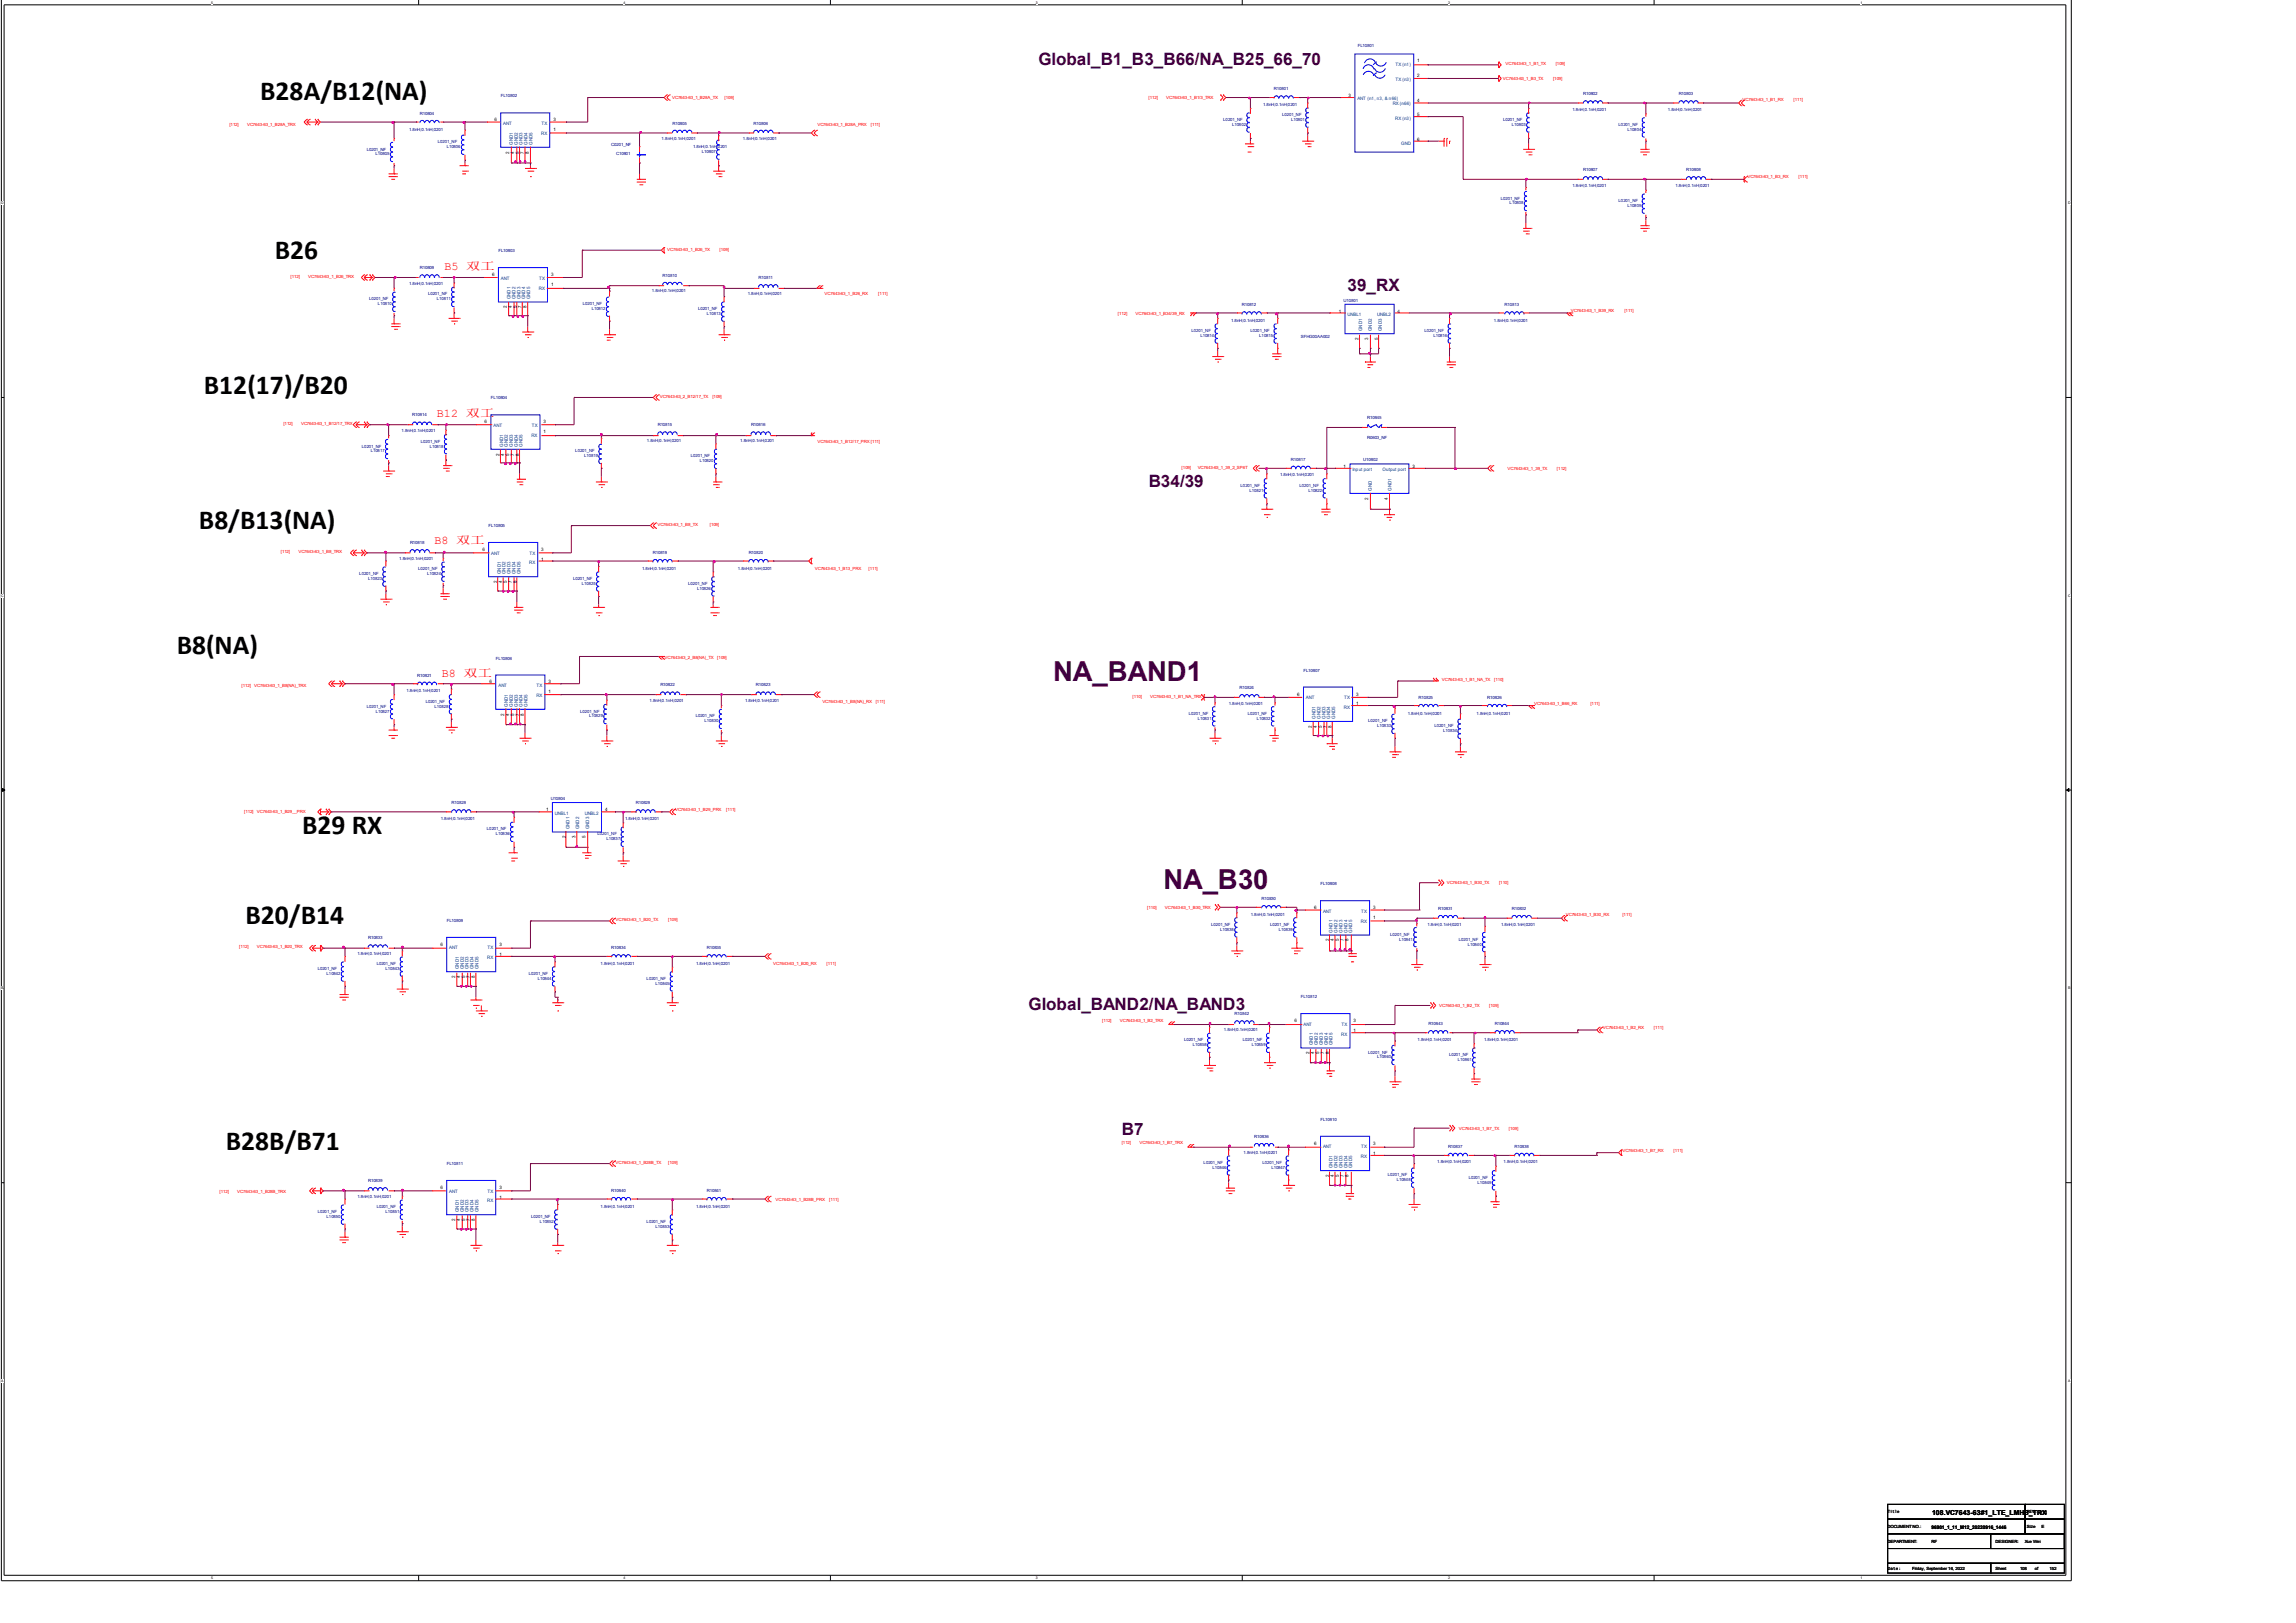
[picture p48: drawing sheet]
<svg xmlns="http://www.w3.org/2000/svg" width="297mm" height="210mm" viewBox="0 0 297 210" stroke-linecap="round" stroke-linejoin="round" font-family="sans-serif">
<defs><g id="words">
<g font-size="3.6">
<text x="33.7" y="12.9">B28A/B12(NA)</text>
<text x="35.6" y="33.6">B26</text>
<text x="26.4" y="51">B12(17)/B20</text>
<text x="25.7" y="68.5">B8/B13(NA)</text>
<text x="22.9" y="84.7">B8(NA)</text>
<text x="39.1" y="107.9">B29 RX</text>
<text x="31.7" y="119.6">B20/B14</text>
<text x="29.2" y="148.8">B28B/B71</text>
</g>
<g font-size="3.6" fill="#400040">
<text x="136.2" y="88.1">NA_BAND1</text>
<text x="150.5" y="115.1">NA_B30</text>
</g>
<g font-size="2.2" fill="#400040">
<text x="134.3" y="8.4">Global_B1_B3_B66/NA_B25_66_70</text>
<text x="174.3" y="37.6">39_RX</text>
<text x="148.6" y="63">B34/39</text>
<text x="133.1" y="130.7">Global_BAND2/NA_BAND3</text>
<text x="145.1" y="146.9">B7</text>
</g>
<g font-size="1.5" fill="#f00">
<text x="57.5" y="34.9">B5 双工</text>
<text x="56.5" y="53.9">B12 双工</text>
<text x="56.2" y="70.4">B8 双工</text>
<text x="57.1" y="87.6">B8 双工</text>
</g>
<text font-size=".9" x="249.9" y="196.1">108.VC7643-63#1_LTE_LMHB_TRX</text>
<g font-size=".6" fill="#000080">
<text x="164.8" y="11.7">R10801</text>
<text x="175.6" y="6.1">FL10801</text>
<text x="52.9" y="16.9">1.8nH;0.1nH;0201</text>
<text x="54.3" y="14.9">R10804</text>
<text x="64.8" y="12.6">FL10802</text>
<text x="87" y="16.1">R10805</text>
<text x="97.5" y="16.1">R10806</text>
<text x="158.2" y="15.7">L0201_NF</text>
<text x="159.4" y="16.3">L10802</text>
<text x="163.4" y="13.7">1.8nH;0.1nH;0201</text>
<text x="165.9" y="15">L0201_NF</text>
<text x="167" y="15.7">L10801</text>
<text x="194.4" y="15.7">L0201_NF</text>
<text x="195.6" y="16.3">L10803</text>
<text x="203.4" y="14.4">1.8nH;0.1nH;0201</text>
<text x="204.8" y="12.3">R10802</text>
<text x="209.4" y="16.3">L0201_NF</text>
<text x="210.5" y="16.9">L10804</text>
<text x="215.8" y="14.4">1.8nH;0.1nH;0201</text>
<text x="217.1" y="12.3">R10803</text>
<text x="47.5" y="19.5">L0201_NF</text>
<text x="48.6" y="20.1">L10805</text>
<text x="56.6" y="18.5">L0201_NF</text>
<text x="57.8" y="19.2">L10806</text>
<text x="79.1" y="18.8">C0201_NF</text>
<text x="79.7" y="20.1">C10801</text>
<text x="85.6" y="18.2">1.8nH;0.1nH;0201</text>
<text x="89.7" y="19.2">1.8nH;0.1nH;0201</text>
<text x="90.8" y="19.8">L10807</text>
<text x="96.1" y="18.2">1.8nH;0.1nH;0201</text>
<text x="204.8" y="22.1">R10807</text>
<text x="218.1" y="22.1">R10808</text>
<text x="194.1" y="25.8">L0201_NF</text>
<text x="195.3" y="26.5">L10808</text>
<text x="203.4" y="24.2">1.8nH;0.1nH;0201</text>
<text x="209.4" y="26.2">L0201_NF</text>
<text x="210.5" y="26.8">L10809</text>
<text x="216.7" y="24.2">1.8nH;0.1nH;0201</text>
<text x="54.3" y="34.8">R10809</text>
<text x="64.5" y="32.6">FL10803</text>
<text x="85.7" y="35.8">R10810</text>
<text x="47.8" y="38.9">L0201_NF</text>
<text x="48.9" y="39.5">L10810</text>
<text x="52.9" y="36.9">1.8nH;0.1nH;0201</text>
<text x="55.4" y="38.2">L0201_NF</text>
<text x="56.5" y="38.9">L10811</text>
<text x="75.4" y="39.5">L0201_NF</text>
<text x="76.5" y="40.1">L10812</text>
<text x="84.3" y="37.8">1.8nH;0.1nH;0201</text>
<text x="90.3" y="40.1">L0201_NF</text>
<text x="91.4" y="40.8">L10813</text>
<text x="96.7" y="38.1">1.8nH;0.1nH;0201</text>
<text x="98.1" y="36.1">R10811</text>
<text x="159.2" y="41.7">1.8nH;0.1nH;0201</text>
<text x="160.6" y="39.6">R10812</text>
<text x="173.8" y="39">U10801</text>
<text x="193.2" y="41.7">1.8nH;0.1nH;0201</text>
<text x="194.6" y="39.6">R10813</text>
<text x="154.1" y="43">L0201_NF</text>
<text x="155.3" y="43.6">L10814</text>
<text x="161.8" y="43">L0201_NF</text>
<text x="162.9" y="43.6">L10815</text>
<text x="168.3" y="43.7">SFHG00AA002</text>
<text x="184.3" y="43">L0201_NF</text>
<text x="185.4" y="43.6">L10816</text>
<text x="53.3" y="53.9">R10814</text>
<text x="63.5" y="51.7">FL10804</text>
<text x="46.8" y="57.9">L0201_NF</text>
<text x="48" y="58.5">L10817</text>
<text x="51.9" y="55.9">1.8nH;0.1nH;0201</text>
<text x="54.4" y="57.3">L0201_NF</text>
<text x="55.6" y="57.9">L10818</text>
<text x="74.4" y="58.5">L0201_NF</text>
<text x="75.6" y="59.2">L10819</text>
<text x="83.7" y="57.2">1.8nH;0.1nH;0201</text>
<text x="85.1" y="55.2">R10815</text>
<text x="89.4" y="59.2">L0201_NF</text>
<text x="90.5" y="59.8">L10820</text>
<text x="95.7" y="57.2">1.8nH;0.1nH;0201</text>
<text x="97.1" y="55.2">R10816</text>
<text x="167" y="59.6">R10817</text>
<text x="176.3" y="59.7">U10802</text>
<text x="176.9" y="54.2">R10845</text>
<text x="176.9" y="56.8">R0603_NF</text>
<text x="160.5" y="63">L0201_NF</text>
<text x="161.6" y="63.6">L10821</text>
<text x="165.6" y="61.6">1.8nH;0.1nH;0201</text>
<text x="168.1" y="63">L0201_NF</text>
<text x="169.2" y="63.6">L10822</text>
<text x="53" y="70.4">R10818</text>
<text x="63.2" y="68.2">FL10805</text>
<text x="84.4" y="71.7">R10819</text>
<text x="96.8" y="71.7">R10820</text>
<text x="46.5" y="74.4">L0201_NF</text>
<text x="47.6" y="75.1">L10823</text>
<text x="51.6" y="72.4">1.8nH;0.1nH;0201</text>
<text x="54.1" y="73.8">L0201_NF</text>
<text x="55.2" y="74.4">L10824</text>
<text x="74.1" y="75.1">L0201_NF</text>
<text x="75.3" y="75.7">L10825</text>
<text x="83.1" y="73.7">1.8nH;0.1nH;0201</text>
<text x="89" y="75.7">L0201_NF</text>
<text x="90.2" y="76.3">L10826</text>
<text x="95.5" y="73.7">1.8nH;0.1nH;0201</text>
<text x="52.6" y="89.6">1.8nH;0.1nH;0201</text>
<text x="54" y="87.5">R10821</text>
<text x="64.1" y="85.3">FL10806</text>
<text x="85.4" y="88.8">R10822</text>
<text x="97.8" y="88.8">R10823</text>
<text x="160.3" y="89.2">R10824</text>
<text x="168.6" y="86.9">FL10807</text>
<text x="47.5" y="91.6">L0201_NF</text>
<text x="48.6" y="92.2">L10827</text>
<text x="55.1" y="90.9">L0201_NF</text>
<text x="56.2" y="91.6">L10828</text>
<text x="75.1" y="92.2">L0201_NF</text>
<text x="76.2" y="92.8">L10829</text>
<text x="84" y="90.8">1.8nH;0.1nH;0201</text>
<text x="90" y="92.8">L0201_NF</text>
<text x="91.1" y="93.5">L10830</text>
<text x="96.4" y="90.8">1.8nH;0.1nH;0201</text>
<text x="153.8" y="92.5">L0201_NF</text>
<text x="154.9" y="93.1">L10831</text>
<text x="158.9" y="91.2">1.8nH;0.1nH;0201</text>
<text x="161.4" y="92.5">L0201_NF</text>
<text x="162.6" y="93.1">L10832</text>
<text x="177" y="93.5">L0201_NF</text>
<text x="178.1" y="94.1">L10833</text>
<text x="182.1" y="92.5">1.8nH;0.1nH;0201</text>
<text x="183.5" y="90.4">R10825</text>
<text x="185.5" y="94.1">L0201_NF</text>
<text x="186.7" y="94.7">L10834</text>
<text x="191" y="92.5">1.8nH;0.1nH;0201</text>
<text x="192.4" y="90.4">R10826</text>
<text x="57" y="106.1">1.8nH;0.1nH;0201</text>
<text x="58.4" y="104.1">R10828</text>
<text x="63" y="107.4">L0201_NF</text>
<text x="71.2" y="103.5">U10804</text>
<text x="80.8" y="106.1">1.8nH;0.1nH;0201</text>
<text x="82.2" y="104.1">R10829</text>
<text x="64.1" y="108.1">L10836</text>
<text x="77.3" y="108.1">L0201_NF</text>
<text x="78.4" y="108.7">L10837</text>
<text x="57.8" y="119.3">FL10809</text>
<text x="156.7" y="119.8">L0201_NF</text>
<text x="161.8" y="118.5">1.8nH;0.1nH;0201</text>
<text x="163.2" y="116.5">R10830</text>
<text x="164.3" y="119.8">L0201_NF</text>
<text x="170.8" y="114.6">FL10808</text>
<text x="184.6" y="119.8">1.8nH;0.1nH;0201</text>
<text x="186" y="117.7">R10831</text>
<text x="194.2" y="119.8">1.8nH;0.1nH;0201</text>
<text x="195.6" y="117.7">R10832</text>
<text x="41.1" y="125.5">L0201_NF</text>
<text x="46.2" y="123.6">1.8nH;0.1nH;0201</text>
<text x="47.6" y="121.5">R10833</text>
<text x="48.7" y="124.9">L0201_NF</text>
<text x="49.9" y="125.5">L10843</text>
<text x="77.7" y="124.8">1.8nH;0.1nH;0201</text>
<text x="79.1" y="122.8">R10834</text>
<text x="90" y="124.8">1.8nH;0.1nH;0201</text>
<text x="91.4" y="122.8">R10835</text>
<text x="157.8" y="120.4">L10838</text>
<text x="165.4" y="120.4">L10839</text>
<text x="179.8" y="121.1">L0201_NF</text>
<text x="181" y="121.7">L10841</text>
<text x="188.7" y="121.7">L0201_NF</text>
<text x="189.9" y="122.3">L10840</text>
<text x="42.2" y="126.2">L10842</text>
<text x="68.4" y="126.2">L0201_NF</text>
<text x="69.6" y="126.8">L10844</text>
<text x="83.6" y="126.8">L0201_NF</text>
<text x="84.8" y="127.4">L10845</text>
<text x="159.7" y="131.4">R10842</text>
<text x="168.3" y="129.2">FL10812</text>
<text x="153.2" y="134.7">L0201_NF</text>
<text x="154.3" y="135.4">L10858</text>
<text x="158.3" y="133.4">1.8nH;0.1nH;0201</text>
<text x="160.8" y="134.7">L0201_NF</text>
<text x="161.9" y="135.4">L10859</text>
<text x="177" y="136.3">L0201_NF</text>
<text x="178.1" y="136.9">L10860</text>
<text x="183.4" y="134.7">1.8nH;0.1nH;0201</text>
<text x="184.8" y="132.6">R10843</text>
<text x="187.4" y="136.7">L0201_NF</text>
<text x="188.6" y="137.3">L10861</text>
<text x="192" y="134.7">1.8nH;0.1nH;0201</text>
<text x="193.4" y="132.6">R10844</text>
<text x="160.9" y="149.3">1.8nH;0.1nH;0201</text>
<text x="162.2" y="147.2">R10836</text>
<text x="170.8" y="145">FL10810</text>
<text x="187.3" y="148.5">R10837</text>
<text x="195.9" y="148.5">R10838</text>
<text x="46.2" y="155">1.8nH;0.1nH;0201</text>
<text x="47.6" y="153">R10839</text>
<text x="57.8" y="150.7">FL10811</text>
<text x="79.1" y="154.2">R10840</text>
<text x="91.4" y="154.2">R10841</text>
<text x="155.7" y="150.6">L0201_NF</text>
<text x="156.8" y="151.3">L10846</text>
<text x="163.3" y="150.6">L0201_NF</text>
<text x="164.5" y="151.3">L10847</text>
<text x="179.5" y="152.2">L0201_NF</text>
<text x="180.7" y="152.8">L10848</text>
<text x="185.9" y="150.5">1.8nH;0.1nH;0201</text>
<text x="190" y="152.5">L0201_NF</text>
<text x="191.1" y="153.2">L10849</text>
<text x="194.5" y="150.5">1.8nH;0.1nH;0201</text>
<text x="41.1" y="157">L0201_NF</text>
<text x="42.2" y="157.6">L10850</text>
<text x="48.7" y="156.3">L0201_NF</text>
<text x="49.9" y="157">L10851</text>
<text x="68.7" y="157.6">L0201_NF</text>
<text x="69.8" y="158.2">L10852</text>
<text x="77.7" y="156.3">1.8nH;0.1nH;0201</text>
<text x="83.6" y="158.2">L0201_NF</text>
<text x="84.8" y="158.9">L10853</text>
<text x="90" y="156.3">1.8nH;0.1nH;0201</text>
</g>
<g font-size=".6" fill="#004080">
<text x="180.5" y="10.5">TX (n3)</text>
<text x="180.5" y="8.6">TX (n1)</text>
<text x="65.1" y="16.2">ANT</text>
<text x="70" y="17.4">RX</text>
<text x="70.1" y="16.2">TX</text>
<text x="175.6" y="13">ANT (n1, n3, &amp; n66)</text>
<text x="180.2" y="13.6">RX (n66)</text>
<text x="180.5" y="15.5">RX (n3)</text>
<text x="66.3" y="18.7" transform="rotate(-90 66.3 18.7)">GND1</text>
<text x="67" y="18.7" transform="rotate(-90 67 18.7)">GND2</text>
<text x="67.6" y="18.7" transform="rotate(-90 67.6 18.7)">GND3</text>
<text x="68.2" y="18.7" transform="rotate(-90 68.2 18.7)">GND4</text>
<text x="68.9" y="18.7" transform="rotate(-90 68.9 18.7)">GND5</text>
<text x="181.3" y="18.7">GND</text>
<text x="64.8" y="36.2">ANT</text>
<text x="66" y="38.8" transform="rotate(-90 66 38.8)">GND1</text>
<text x="66.7" y="38.8" transform="rotate(-90 66.7 38.8)">GND2</text>
<text x="67.3" y="38.8" transform="rotate(-90 67.3 38.8)">GND3</text>
<text x="67.9" y="38.8" transform="rotate(-90 67.9 38.8)">GND4</text>
<text x="68.6" y="38.8" transform="rotate(-90 68.6 38.8)">GND5</text>
<text x="69.7" y="37.5">RX</text>
<text x="69.8" y="36.2">TX</text>
<text x="174.3" y="40.9">UNBL1</text>
<text x="178.2" y="40.9">UNBL2</text>
<text x="176.2" y="42.9" transform="rotate(-90 176.2 42.9)">GND1</text>
<text x="177.5" y="42.9" transform="rotate(-90 177.5 42.9)">GND2</text>
<text x="178.7" y="42.9" transform="rotate(-90 178.7 42.9)">GND3</text>
<text x="63.8" y="55.2">ANT</text>
<text x="65.1" y="57.8" transform="rotate(-90 65.1 57.8)">GND1</text>
<text x="65.7" y="57.8" transform="rotate(-90 65.7 57.8)">GND2</text>
<text x="66.3" y="57.8" transform="rotate(-90 66.3 57.8)">GND3</text>
<text x="67" y="57.8" transform="rotate(-90 67 57.8)">GND4</text>
<text x="67.6" y="57.8" transform="rotate(-90 67.6 57.8)">GND5</text>
<text x="68.7" y="56.5">RX</text>
<text x="68.8" y="55.2">TX</text>
<text x="174.9" y="61">Input port</text>
<text x="177.5" y="63.5" transform="rotate(-90 177.5 63.5)">GND</text>
<text x="178.8" y="61">Output port</text>
<text x="180" y="63.5" transform="rotate(-90 180 63.5)">GND1</text>
<text x="63.5" y="71.8">ANT</text>
<text x="68.5" y="71.8">TX</text>
<text x="64.8" y="74.3" transform="rotate(-90 64.8 74.3)">GND1</text>
<text x="65.4" y="74.3" transform="rotate(-90 65.4 74.3)">GND2</text>
<text x="66" y="74.3" transform="rotate(-90 66 74.3)">GND3</text>
<text x="66.7" y="74.3" transform="rotate(-90 66.7 74.3)">GND4</text>
<text x="67.3" y="74.3" transform="rotate(-90 67.3 74.3)">GND5</text>
<text x="68.4" y="73">RX</text>
<text x="64.5" y="88.9">ANT</text>
<text x="69.4" y="88.9">TX</text>
<text x="65.7" y="91.5" transform="rotate(-90 65.7 91.5)">GND1</text>
<text x="66.3" y="91.5" transform="rotate(-90 66.3 91.5)">GND2</text>
<text x="67" y="91.5" transform="rotate(-90 67 91.5)">GND3</text>
<text x="67.6" y="91.5" transform="rotate(-90 67.6 91.5)">GND4</text>
<text x="68.2" y="91.5" transform="rotate(-90 68.2 91.5)">GND5</text>
<text x="69.4" y="90.2">RX</text>
<text x="168.9" y="90.5">ANT</text>
<text x="170.2" y="93" transform="rotate(-90 170.2 93)">GND1</text>
<text x="170.8" y="93" transform="rotate(-90 170.8 93)">GND2</text>
<text x="171.5" y="93" transform="rotate(-90 171.5 93)">GND3</text>
<text x="172.1" y="93" transform="rotate(-90 172.1 93)">GND4</text>
<text x="172.7" y="93" transform="rotate(-90 172.7 93)">GND5</text>
<text x="173.8" y="91.7">RX</text>
<text x="173.9" y="90.5">TX</text>
<text x="71.8" y="105.4">UNBL1</text>
<text x="73.7" y="107.3" transform="rotate(-90 73.7 107.3)">GND1</text>
<text x="74.9" y="107.3" transform="rotate(-90 74.9 107.3)">GND2</text>
<text x="75.6" y="105.4">UNBL2</text>
<text x="76.2" y="107.3" transform="rotate(-90 76.2 107.3)">GND3</text>
<text x="171.1" y="118.1">ANT</text>
<text x="176" y="119.4">RX</text>
<text x="176.1" y="118.1">TX</text>
<text x="58.1" y="122.9">ANT</text>
<text x="59.4" y="125.4" transform="rotate(-90 59.4 125.4)">GND1</text>
<text x="60" y="125.4" transform="rotate(-90 60 125.4)">GND2</text>
<text x="60.6" y="125.4" transform="rotate(-90 60.6 125.4)">GND3</text>
<text x="61.3" y="125.4" transform="rotate(-90 61.3 125.4)">GND4</text>
<text x="61.9" y="125.4" transform="rotate(-90 61.9 125.4)">GND5</text>
<text x="63" y="124.1">RX</text>
<text x="63.1" y="122.9">TX</text>
<text x="172.4" y="120.7" transform="rotate(-90 172.4 120.7)">GND1</text>
<text x="173" y="120.7" transform="rotate(-90 173 120.7)">GND2</text>
<text x="173.7" y="120.7" transform="rotate(-90 173.7 120.7)">GND3</text>
<text x="174.3" y="120.7" transform="rotate(-90 174.3 120.7)">GND4</text>
<text x="174.9" y="120.7" transform="rotate(-90 174.9 120.7)">GND5</text>
<text x="168.6" y="132.7">ANT</text>
<text x="169.8" y="135.3" transform="rotate(-90 169.8 135.3)">GND1</text>
<text x="170.5" y="135.3" transform="rotate(-90 170.5 135.3)">GND2</text>
<text x="171.1" y="135.3" transform="rotate(-90 171.1 135.3)">GND3</text>
<text x="171.7" y="135.3" transform="rotate(-90 171.7 135.3)">GND4</text>
<text x="172.4" y="135.3" transform="rotate(-90 172.4 135.3)">GND5</text>
<text x="173.5" y="134">RX</text>
<text x="173.6" y="132.7">TX</text>
<text x="171.1" y="148.6">ANT</text>
<text x="176" y="149.9">RX</text>
<text x="176.1" y="148.6">TX</text>
<text x="58.1" y="154.3">ANT</text>
<text x="63" y="155.6">RX</text>
<text x="63.1" y="154.3">TX</text>
<text x="172.4" y="151.1" transform="rotate(-90 172.4 151.1)">GND1</text>
<text x="173" y="151.1" transform="rotate(-90 173 151.1)">GND2</text>
<text x="173.7" y="151.1" transform="rotate(-90 173.7 151.1)">GND3</text>
<text x="174.3" y="151.1" transform="rotate(-90 174.3 151.1)">GND4</text>
<text x="174.9" y="151.1" transform="rotate(-90 174.9 151.1)">GND5</text>
<text x="59.4" y="156.8" transform="rotate(-90 59.4 156.8)">GND1</text>
<text x="60" y="156.8" transform="rotate(-90 60 156.8)">GND2</text>
<text x="60.6" y="156.8" transform="rotate(-90 60.6 156.8)">GND3</text>
<text x="61.3" y="156.8" transform="rotate(-90 61.3 156.8)">GND4</text>
<text x="61.9" y="156.8" transform="rotate(-90 61.9 156.8)">GND5</text>
</g>
<g font-size=".6">
<text x="183.3" y="10">2</text>
<text x="183.3" y="8.1">1</text>
<text x="64" y="15.7">6</text>
<text x="71.6" y="15.7">3</text>
<text x="71.6" y="17">1</text>
<text x="174.4" y="12.5">3</text>
<text x="183.3" y="13.2">4</text>
<text x="183.3" y="15.1">5</text>
<text x="65.9" y="19.9" transform="rotate(-90 65.9 19.9)">2</text>
<text x="66.5" y="19.9" transform="rotate(-90 66.5 19.9)">4</text>
<text x="67.1" y="19.9" transform="rotate(-90 67.1 19.9)">5</text>
<text x="67.8" y="19.9" transform="rotate(-90 67.8 19.9)">7</text>
<text x="68.4" y="19.9" transform="rotate(-90 68.4 19.9)">8</text>
<text x="183.3" y="18.2">6</text>
<text x="63.7" y="35.7">6</text>
<text x="71.3" y="35.7">3</text>
<text x="65.6" y="39.9" transform="rotate(-90 65.6 39.9)">2</text>
<text x="66.2" y="39.9" transform="rotate(-90 66.2 39.9)">4</text>
<text x="66.8" y="39.9" transform="rotate(-90 66.8 39.9)">5</text>
<text x="67.5" y="39.9" transform="rotate(-90 67.5 39.9)">7</text>
<text x="68.1" y="39.9" transform="rotate(-90 68.1 39.9)">8</text>
<text x="71.3" y="37">1</text>
<text x="173.2" y="40.5">1</text>
<text x="180.8" y="40.5">4</text>
<text x="175.7" y="44" transform="rotate(-90 175.7 44)">2</text>
<text x="177" y="44" transform="rotate(-90 177 44)">3</text>
<text x="178.3" y="44" transform="rotate(-90 178.3 44)">5</text>
<text x="62.7" y="54.8">6</text>
<text x="64.6" y="58.9" transform="rotate(-90 64.6 58.9)">2</text>
<text x="65.2" y="58.9" transform="rotate(-90 65.2 58.9)">4</text>
<text x="65.9" y="58.9" transform="rotate(-90 65.9 58.9)">5</text>
<text x="66.5" y="58.9" transform="rotate(-90 66.5 58.9)">7</text>
<text x="67.1" y="58.9" transform="rotate(-90 67.1 58.9)">8</text>
<text x="70.3" y="54.8">3</text>
<text x="70.3" y="56">1</text>
<text x="173.8" y="60.5">1</text>
<text x="177" y="64.7" transform="rotate(-90 177 64.7)">2</text>
<text x="179.5" y="64.7" transform="rotate(-90 179.5 64.7)">4</text>
<text x="182.7" y="60.5">3</text>
<text x="62.4" y="71.3">6</text>
<text x="70" y="71.3">3</text>
<text x="64.3" y="75.5" transform="rotate(-90 64.3 75.5)">2</text>
<text x="64.9" y="75.5" transform="rotate(-90 64.9 75.5)">4</text>
<text x="65.6" y="75.5" transform="rotate(-90 65.6 75.5)">5</text>
<text x="66.2" y="75.5" transform="rotate(-90 66.2 75.5)">7</text>
<text x="66.8" y="75.5" transform="rotate(-90 66.8 75.5)">8</text>
<text x="70" y="72.6">1</text>
<text x="63.3" y="88.4">6</text>
<text x="70.9" y="88.4">3</text>
<text x="70.9" y="89.7">1</text>
<text x="65.2" y="92.6" transform="rotate(-90 65.2 92.6)">2</text>
<text x="65.9" y="92.6" transform="rotate(-90 65.9 92.6)">4</text>
<text x="66.5" y="92.6" transform="rotate(-90 66.5 92.6)">5</text>
<text x="67.1" y="92.6" transform="rotate(-90 67.1 92.6)">7</text>
<text x="67.8" y="92.6" transform="rotate(-90 67.8 92.6)">8</text>
<text x="167.8" y="90">6</text>
<text x="169.7" y="94.2" transform="rotate(-90 169.7 94.2)">2</text>
<text x="170.3" y="94.2" transform="rotate(-90 170.3 94.2)">4</text>
<text x="171" y="94.2" transform="rotate(-90 171 94.2)">5</text>
<text x="171.6" y="94.2" transform="rotate(-90 171.6 94.2)">7</text>
<text x="172.3" y="94.2" transform="rotate(-90 172.3 94.2)">8</text>
<text x="175.4" y="90">3</text>
<text x="175.4" y="91.3">1</text>
<text x="70.6" y="104.9">1</text>
<text x="78.3" y="104.9">4</text>
<text x="73.2" y="108.5" transform="rotate(-90 73.2 108.5)">2</text>
<text x="74.5" y="108.5" transform="rotate(-90 74.5 108.5)">3</text>
<text x="75.7" y="108.5" transform="rotate(-90 75.7 108.5)">5</text>
<text x="170" y="117.6">6</text>
<text x="177.6" y="117.6">3</text>
<text x="177.6" y="118.9">1</text>
<text x="57" y="122.4">6</text>
<text x="64.6" y="122.4">3</text>
<text x="64.6" y="123.7">1</text>
<text x="171.9" y="121.8" transform="rotate(-90 171.9 121.8)">2</text>
<text x="172.6" y="121.8" transform="rotate(-90 172.6 121.8)">4</text>
<text x="173.2" y="121.8" transform="rotate(-90 173.2 121.8)">5</text>
<text x="173.8" y="121.8" transform="rotate(-90 173.8 121.8)">7</text>
<text x="174.5" y="121.8" transform="rotate(-90 174.5 121.8)">8</text>
<text x="58.9" y="126.5" transform="rotate(-90 58.9 126.5)">2</text>
<text x="59.5" y="126.5" transform="rotate(-90 59.5 126.5)">4</text>
<text x="60.2" y="126.5" transform="rotate(-90 60.2 126.5)">5</text>
<text x="60.8" y="126.5" transform="rotate(-90 60.8 126.5)">7</text>
<text x="61.4" y="126.5" transform="rotate(-90 61.4 126.5)">8</text>
<text x="167.5" y="132.2">6</text>
<text x="169.4" y="136.4" transform="rotate(-90 169.4 136.4)">2</text>
<text x="170" y="136.4" transform="rotate(-90 170 136.4)">4</text>
<text x="170.6" y="136.4" transform="rotate(-90 170.6 136.4)">5</text>
<text x="171.3" y="136.4" transform="rotate(-90 171.3 136.4)">7</text>
<text x="171.9" y="136.4" transform="rotate(-90 171.9 136.4)">8</text>
<text x="175.1" y="132.2">3</text>
<text x="175.1" y="133.5">1</text>
<text x="170" y="148.1">6</text>
<text x="177.6" y="148.1">3</text>
<text x="177.6" y="149.4">1</text>
<text x="57" y="153.8">6</text>
<text x="64.6" y="153.8">3</text>
<text x="64.6" y="155.1">1</text>
<text x="171.9" y="152.3" transform="rotate(-90 171.9 152.3)">2</text>
<text x="172.6" y="152.3" transform="rotate(-90 172.6 152.3)">4</text>
<text x="173.2" y="152.3" transform="rotate(-90 173.2 152.3)">5</text>
<text x="173.8" y="152.3" transform="rotate(-90 173.8 152.3)">7</text>
<text x="174.5" y="152.3" transform="rotate(-90 174.5 152.3)">8</text>
<text x="58.9" y="158" transform="rotate(-90 58.9 158)">2</text>
<text x="59.5" y="158" transform="rotate(-90 59.5 158)">4</text>
<text x="60.2" y="158" transform="rotate(-90 60.2 158)">5</text>
<text x="60.8" y="158" transform="rotate(-90 60.8 158)">7</text>
<text x="61.4" y="158" transform="rotate(-90 61.4 158)">8</text>
<text x="244.2" y="197.7">DOCUMENT NO.:</text>
<text x="244.2" y="195.8">Title</text>
<text x="249.8" y="197.8">96901_1_11_M12_20220916_1446</text>
<text x="262.2" y="197.7">Size</text>
<text x="262.2" y="195.8">REV: V10</text>
<text x="264.1" y="197.7">E</text>
<text x="244.2" y="199.6">DEPARTMENT:</text>
<text x="244.2" y="203.2">Date:</text>
<text x="247.3" y="203.2">Friday, September 16, 2022</text>
<text x="249.9" y="199.6">RF</text>
<text x="258.1" y="199.6">DESIGNER:</text>
<text x="258.1" y="203.2">Sheet</text>
<text x="261.3" y="203.2">108</text>
<text x="261.9" y="199.6">Xue Wei</text>
<text x="263.2" y="203.2">of</text>
<text x="265.1" y="203.2">152</text>
</g>
<g font-size=".6" fill="#f00">
<text x="194.4" y="10.3">VC7643-63_1_B3_TX</text>
<text x="194.8" y="8.4">VC7643-63_1_B1_TX</text>
<text x="200.9" y="10.3">[109]</text>
<text x="201.2" y="8.4">[109]</text>
<text x="29.7" y="16.3">[112]</text>
<text x="32" y="16.3">VC7643-63_1_B28A_TRX</text>
<text x="86.9" y="12.8">VC7643-63_1_B28A_TX</text>
<text x="93.7" y="12.8">[109]</text>
<text x="105.7" y="16.3">VC7643-63_1_B28A_PRX</text>
<text x="112.6" y="16.3">[111]</text>
<text x="148.6" y="12.8">[112]</text>
<text x="150.9" y="12.8">VC7643-63_1_B1/3_TRX</text>
<text x="225.4" y="13.1">VC7643-63_1_B1_RX</text>
<text x="232" y="13.1">[111]</text>
<text x="226" y="23">VC7643-63_1_B3_RX</text>
<text x="232.6" y="23">[111]</text>
<text x="37.6" y="35.9">[112]</text>
<text x="39.9" y="35.9">VC7643-63_1_B26_TRX</text>
<text x="86.3" y="32.5">VC7643-63_1_B26_TX</text>
<text x="93.1" y="32.5">[109]</text>
<text x="106.7" y="38.2">VC7643-63_1_B26_RX</text>
<text x="113.6" y="38.2">[111]</text>
<text x="144.6" y="40.8">[112]</text>
<text x="146.9" y="40.8">VC7643-63_1_B34/39_RX</text>
<text x="203.2" y="40.4">VC7643-63_1_B39_RX</text>
<text x="210.1" y="40.4">[111]</text>
<text x="85.3" y="51.6">VC7643-63_2_B12/17_TX</text>
<text x="92.2" y="51.6">[109]</text>
<text x="36.7" y="55">[112]</text>
<text x="38.9" y="55">VC7643-63_1_B12/17_TRX</text>
<text x="105.7" y="57.3">VC7643-63_1_B12/17_PRX [111]</text>
<text x="152.9" y="60.7">[109]</text>
<text x="154.9" y="60.7">VC7643-63_1_39_2_SP6T</text>
<text x="195" y="60.9">VC7643-63_1_39_TX</text>
<text x="201.4" y="60.9">[112]</text>
<text x="36.3" y="71.5">[112]</text>
<text x="38.6" y="71.5">VC7643-63_1_B8_TRX</text>
<text x="85" y="68.1">VC7643-63_1_B8_TX</text>
<text x="91.8" y="68.1">[109]</text>
<text x="105.4" y="73.8">VC7643-63_1_B13_PRX</text>
<text x="112.3" y="73.8">[111]</text>
<text x="31.2" y="88.9">[112]</text>
<text x="32.9" y="88.9">VC7643-63_1_B8(NA)_TRX</text>
<text x="86" y="85.2">VC7643-63_2_B8(NA)_TX</text>
<text x="92.8" y="85.2">[109]</text>
<text x="186.5" y="88.1">VC7643-63_1_B1_NA_TX</text>
<text x="193.3" y="88.1">[110]</text>
<text x="106.4" y="90.9">VC7643-63_1_B8(NA)_RX</text>
<text x="113.3" y="90.9">[111]</text>
<text x="146.5" y="90.3">[110]</text>
<text x="148.8" y="90.3">VC7643-63_1_B1_NA_TRX</text>
<text x="198.4" y="91.2">VC7643-63_1_B66_RX</text>
<text x="205.7" y="91.2">[111]</text>
<text x="31.6" y="105.2">[112]</text>
<text x="33.2" y="105.2">VC7643-63_1_B29__PRX</text>
<text x="87.3" y="104.9">VC7643-63_1_B29_PRX</text>
<text x="93.9" y="104.9">[111]</text>
<text x="79.6" y="119.2">VC7643-63_1_B20_TX</text>
<text x="86.4" y="119.2">[109]</text>
<text x="148.4" y="117.6">[110]</text>
<text x="150.7" y="117.6">VC7643-63_1_B30_TRX</text>
<text x="187.1" y="114.4">VC7643-63_1_B30_TX</text>
<text x="193.9" y="114.4">[110]</text>
<text x="202.5" y="118.5">VC7643-63_1_B30_RX</text>
<text x="209.9" y="118.5">[111]</text>
<text x="30.9" y="122.6">[112]</text>
<text x="33.2" y="122.6">VC7643-63_1_B20_TRX</text>
<text x="100" y="124.9">VC7643-63_1_B20_RX</text>
<text x="106.9" y="124.9">[111]</text>
<text x="186.2" y="130.3">VC7643-63_1_B2_TX</text>
<text x="192.6" y="130.3">[109]</text>
<text x="142.6" y="132.2">[112]</text>
<text x="144.9" y="132.2">VC7643-63_1_B2_TRX</text>
<text x="207.3" y="133.1">VC7643-63_1_B2_RX</text>
<text x="213.9" y="133.1">[111]</text>
<text x="145.1" y="148.1">[112]</text>
<text x="147.4" y="148.1">VC7643-63_1_B7_TRX</text>
<text x="188.7" y="146.2">VC7643-63_1_B7_TX</text>
<text x="195.2" y="146.2">[109]</text>
<text x="209.9" y="149">VC7643-63_1_B7_RX</text>
<text x="216.5" y="149">[111]</text>
<text x="28.4" y="154.3">[112]</text>
<text x="30.7" y="154.3">VC7643-63_1_B28B_TRX</text>
<text x="79.6" y="150.6">VC7643-63_1_B28B_TX</text>
<text x="86.4" y="150.6">[109]</text>
<text x="100.3" y="155.4">VC7643-63_1_B28B_PRX</text>
<text x="107.3" y="155.4">[111]</text>
</g>
<g font-size=".5">
<text x="27.3" y=".5">5</text>
<text x="80.6" y=".5">4</text>
<text x="134" y=".5">3</text>
<text x="187.3" y=".5">2</text>
<text x="240.7" y=".5">1</text>
<text x=".2" y="26.4">D</text>
<text x="267.5" y="26.4">D</text>
<text x=".2" y="77.2">C</text>
<text x="267.5" y="77.2">C</text>
<text x=".2" y="128">B</text>
<text x="267.5" y="128">B</text>
<text x=".2" y="178.8">A</text>
<text x="267.5" y="178.8">A</text>
<text x="27.3" y="204.3">5</text>
<text x="80.6" y="204.3">4</text>
<text x="134" y="204.3">3</text>
<text x="187.3" y="204.3">2</text>
<text x="240.7" y="204.3">1</text>
</g>
</g></defs>
<path d="M.2 -.1v204.6h267.7v-204.6M.5 .6h266.7v203.2h-266.7z" fill="none" stroke="#000" stroke-width=".13"/>
<g fill="#fff">
<path d="M27.3 .1h.2v.5h-.2z"/>
<path d="M27.3 203.9h.2v.5h-.2z"/>
</g>
<path d="M54.2 -.1v.7M54.2 203.8v.7" fill="none" stroke="#000" stroke-width=".13"/>
<g fill="#fff">
<path d="M80.6 .1h.3v.5h-.3z"/>
<path d="M80.6 203.9h.3v.5h-.3z"/>
</g>
<path d="M107.4 -.1v.7M107.4 203.8v.7" fill="none" stroke="#000" stroke-width=".13"/>
<g fill="#fff">
<path d="M134 .1h.2v.5h-.2z"/>
<path d="M134 203.9h.2v.5h-.2z"/>
</g>
<path d="M160.7 -.1v.7M160.7 203.8v.7" fill="none" stroke="#000" stroke-width=".13"/>
<g fill="#fff">
<path d="M187.3 .1h.2v.5h-.2z"/>
<path d="M187.3 203.9h.2v.5h-.2z"/>
</g>
<path d="M214 -.1v.7M214 203.8v.7" fill="none" stroke="#000" stroke-width=".13"/>
<g fill="#fff">
<path d="M240.7 .1h.2v.5h-.2z"/>
<path d="M240.7 203.9h.2v.5h-.2z"/>
<path d="M.2 26h.3v.5h-.3z"/>
<path d="M267.5 26h.3v.5h-.3z"/>
<path d="M.2 76.8h.3v.5h-.3z"/>
<path d="M267.5 76.8h.3v.5h-.3z"/>
</g>
<path d="M.2 51.4h.3M267.2 51.4h.7" fill="none" stroke="#000" stroke-width=".13"/>
<g fill="#fff">
<path d="M.2 127.6h.2v.5h-.2z"/>
<path d="M267.5 127.6h.3v.5h-.3z"/>
</g>
<path d="M.2 102.2h.3M267.2 102.2h.7" fill="none" stroke="#000" stroke-width=".13"/>
<path d="M.3 102l.3 .2-.3 .2zM267.3 102.2l.3-.2v.4z" fill="#000" stroke="#000" stroke-width=".13"/>
<g fill="#fff">
<path d="M.2 178.4h.3v.5h-.3z"/>
<path d="M267.5 178.4h.3v.5h-.3z"/>
</g>
<path d="M.2 153h.3M267.2 153h.7M244.2 194.6h17.8v2h-17.8zM244.2 196.6h17.8v1.9h-17.8zM244.2 198.5h22.8v1.9h-22.8zM257.5 198.5h9.5v1.9h-9.5zM262 194.6h5v2h-5zM262 196.6h5v1.9h-5zM244.2 202.3h13.3v1.2h-13.3zM244.2 200.4h22.8v1.9h-22.8zM257.5 202.3h9.5v1.2h-9.5z" fill="none" stroke="#000" stroke-width=".13"/>
<g fill="none" stroke="#f00" stroke-width=".13">
<path d="M39.7 16.1h.1M39.7 15.4h.1M39.7 15.4l-.4 .4 .4 .3M39.7 15.8l.3 .3M39.7 15.8h1.4M40 15.4h.1M40 16.1h.1M40 15.4l-.3 .4M40.7 16.1h.1M40.7 15.4h.1M40.7 15.4l.4 .4M41.1 15.4h.1"/>
<path d="M41.1 16.1h.1M41.1 15.8h.1M41.1 15.4l.4 .4-.4 .3M41.1 15.8l-.4 .3M51 17.9h.1M51 17.9v.4M53.8 15.8h.1M53.8 15.8h.4M57 15.8h.3M57.3 15.8h.1M60.1 16.9h.1M60.1 16.9v.7"/>
<path d="M63 15.8h.1M63 15.8h1.7M66.1 19v2.1M66.9 19v2.1M67.2 19v2.1M67.9 19v2.1M68.6 19v2.1M71.1 15.8h2.1M71.1 17.2h2.1M73.2 15.8h.1M73.2 17.2h.1M82.7 19h.1"/>
<path d="M82.7 19v.7M86.3 12.3h.1M86.3 13h.1M86.3 17.2h.1M86.3 12.3l-.4 .3 .4 .4M86.3 17.2h.7M86.6 13h.1M86.6 12.3h.1M86.6 12.3l-.3 .3 .3 .4M89.4 17.2h.7M90.1 17.2h.1M93 17.6h.1"/>
<path d="M93 17.6v.7M96.8 17.2h.1M96.8 17.2h.7M100 17.2h.7M100.7 17.2h.1M105.3 17.6h.1M105.3 16.9h.1M105.3 16.9l-.3 .3 .3 .4M105.7 16.9h.1M105.7 17.6h.1M105.7 16.9l-.4 .3 .4 .4M157.9 12.3h.1"/>
<path d="M157.9 13h.1M157.9 12.3l.3 .3-.3 .4M158.2 13h.1M158.2 12.3h.1M158.2 12.3l.4 .3-.4 .4M161 18.6h1.1M161.4 19.7h.3M161.4 19h.7M161.7 18.6h.1M161.7 19.7h.1M161.7 17.9h.1M161.7 14h.1"/>
<path d="M161.7 14v.7M161.7 17.2v.7M161.7 18.3v.3M162.1 18.6h.1M162.1 19h.1M164.2 12.6h.1M164.2 12.6h.7M167.4 12.6h.7M168.1 12.6h.1M168.5 18.3h1.4M168.8 18.6h.7M169.2 18.3h.1"/>
<path d="M169.2 17.2h.1M169.2 13.3h.1M169.2 13.3v.7M169.2 16.5v.7M169.2 17.6v.7M169.2 19h.3M169.5 18.6h.1M169.5 19h.1M169.9 18.3h.1M173.4 12.6h.1M173.4 12.6h1.8M182.9 18.3h1.8"/>
<path d="M182.9 13.3h1.8M182.9 15.1h1.8M182.9 10.2h1.8M182.9 8.4h1.8M184.7 13.3h.1M184.7 15.1h.1M184.7 10.2h.1M184.7 8.4h.1M184.7 18.3h.1M186.1 18.3h.7M186.8 18.3h.1M186.8 17.9h.1"/>
<path d="M186.8 17.9v1.1M187.1 17.9h.1M187.1 17.9v1.1M187.5 18.3h.1M187.5 18.3v.3M193.9 10.5h.1M193.9 9.8h.1M193.9 8.7h.1M193.9 8h.1M193.9 9.8l.3 .4-.3 .3M193.9 8v.7M193.9 9.8v.7"/>
<path d="M193.9 8l.3 .4-.3 .3M197 19.3h1.4M197.4 19.7h.7M197.7 19.3h.1M197.7 17.9h.1M197.7 14h.1M197.7 14v.7M197.7 17.2v.7M197.7 18.6v.7M198.1 19.7h.1M198.4 19.3h.1M204.1 13.3h.1"/>
<path d="M204.1 13.3h.7M207.3 13.3h.7M208 13.3h.1M212.2 19.3h1.1M212.2 19.7h1.1M212.9 19.3h.1M212.9 18.3h.1M212.9 14.7h.1M212.9 14.7v.4M212.9 17.9v.4M212.9 18.6v.7M213.3 19.3h.1"/>
<path d="M213.3 19.7h.1M216.4 13.3h.1M216.4 13.3h.7M219.6 13.3h.7M220.3 13.3h.1M225.2 13h.1M225.2 13.7h.1M225.2 13l-.3 .3 .3 .4M225.6 13.7h.1M225.6 13h.1M225.6 13l-.4 .3 .4 .4M47.1 36.3h.1"/>
<path d="M47.1 35.6h.1M47.1 35.6l-.4 .3 .4 .4M47.1 35.9l.3 .4M47.1 35.9h1.1M47.4 35.6h.1M47.4 36.3h.1M47.4 35.6l-.3 .3M47.8 36.3h.1M47.8 35.6h.1M47.8 35.6l.4 .3M48.2 35.6h.1M48.2 36.3h.1"/>
<path d="M48.2 35.9h.1M48.2 35.6l.3 .3-.3 .4M48.2 35.9l-.4 .4M50.3 22.5h1M50.3 22.9h1M50.6 23.2h.4M51 22.5h.1M51 23.2h.1M51 37.3h.1M51 21.4h.1M51 21.1v.3M51 21.8v.7"/>
<path d="M51 37.3v.4M51.3 22.5h.1M51.3 22.9h.1M53.8 35.9h.1M53.8 35.9h.4M57 35.9h.3M57.3 35.9h.1M58.7 36.6h.1M58.7 36.6v.7M58.7 39.8v1.4M59.4 21.4h1.1M59.8 22.1h.7"/>
<path d="M59.8 22.5h.3M60.1 21.4h.1M60.1 22.5h.1M60.1 20.7h.1M60.1 20v.7M60.1 21.1v.3M60.5 21.4h.1M60.5 22.1h.1M62.6 35.9h.1M62.6 35.9h1.8M65.8 39.1v1.7M66.1 21.1h.1"/>
<path d="M66.5 39.1v1.7M66.9 21.1h.1M66.9 39.1v1.7M67.2 21.1h.1M67.6 39.1v1.7M67.9 21.1h.1M67.9 21.8h1.4M68.3 22.1h.7M68.3 39.1v1.7M68.6 21.8h.1M68.6 22.9h.1M68.6 21.1h.1"/>
<path d="M68.6 21.4v.4M69 22.1h.1M69.3 21.8h.1M70.7 35.9h2.1M70.7 37.3h2.1M72.8 35.9h.1M72.8 37.3h.1M78.8 37.7h.1M78.8 37.7v.7M82.4 23.2h1M82.4 23.6h1M82.7 23.2h.1"/>
<path d="M82.7 21.1h.1M82.7 20.4v.7M82.7 22.5v.7M82.7 23.9h.4M83.1 23.9h.1M83.4 23.2h.1M83.4 23.6h.1M85.2 37h.1M85.2 37h.7M85.9 32h.1M85.9 32.7h.1M85.9 32l-.4 .4 .4 .3"/>
<path d="M85.9 32v.7M88.4 37h.7M89.1 37h.1M92.3 22.1h1.4M92.6 22.5h.7M93 22.1h.1M93 21.4h.1M93 22.9h.3M93 20.7v1.4M93.3 22.5h.1M93.3 22.9h.1M93.7 22.1h.1"/>
<path d="M93.7 38.4h.1M93.7 38.4v.7M97.5 37.3h.1M97.5 37.3h.7M100.7 37.3h.7M101.4 37.3h.1M106 37.3h.1M106 37h.1M106 37l-.3 .3h.7M106.4 37h.1M106.4 37.3h.1M106.4 37l-.4 .3"/>
<path d="M197 29.6h1.1M197 29.9h.7M197.4 29.6h.1M197.4 27.8h.1M197.4 24.3h.1M197.4 24.3v.3M197.4 27.4v.4M197.4 28.8v.8M197.4 30.3h.3M197.7 29.9h.1M197.7 30.3h.1M197.7 20h.4"/>
<path d="M198.1 20h.1M198.1 29.6h.1M204.1 23.2h.1M204.1 23.2h.7M207.3 23.2h.7M208 23.2h.1M212.2 29.6h1.1M212.2 29.2h1.1M212.5 20h.4M212.5 29.9h.4M212.9 20h.1M212.9 29.2h.1"/>
<path d="M212.9 29.9h.1M212.9 28.1h.1M212.9 24.6h.1M212.9 24.6v.4M212.9 27.8v.3M212.9 28.5v.7M213.3 29.2h.1M213.3 29.6h.1M217.5 23.2h.1M217.5 23.2h.7M220.7 23.2h.7M221.4 23.2h.1"/>
<path d="M225.6 22.9h.1M225.6 23.6h.1M225.6 22.9v.7M226 23.6h.1M226 22.9h.1M226 22.9l-.4 .3 .4 .4M46 55.3h.1M46 54.6h.1M46 54.6l-.3 .4 .3 .3M46 55l.4 .3M46 55h1.4M46.4 54.6h.1"/>
<path d="M46.4 55.3h.1M46.4 54.6l-.4 .4M47.1 55.3h.1M47.1 54.6h.1M47.1 54.6l.3 .4M47.4 54.6h.1M47.4 55.3h.1M47.4 55h.1M47.4 54.6l.4 .4-.4 .3M47.4 55l-.3 .3M50.3 59.9h.1M50.3 56.4h.1"/>
<path d="M50.3 56.4v.3M50.3 59.5v.4M50.6 41.9h1.1M50.6 42.3h1.1M51 41.9h.1M51 40.8h.1M51 40.5v.3M51 41.2v.7M51 42.6h.3M51.3 42.6h.1M51.7 41.9h.1M51.7 42.3h.1"/>
<path d="M52.7 55h.1M52.7 55h.7M55.9 55h.7M56.6 55h.1M57.7 59.5h.1M57.7 55.7h.1M57.7 55.7v.7M57.7 58.8v1.4M58 41.2h1.4M58.4 41.5h.7M58.7 41.2h.1M58.7 41.9h.1"/>
<path d="M58.7 40.5h.1M59.1 41.5h.1M59.4 41.2h.1M61.6 55h.1M61.6 55h2.1M64.7 59.9h.1M64.7 58.1v1.8M65.4 59.9h.1M65.4 58.1v1.8M65.8 40.8h.1M66.1 59.9h.1M66.1 58.1v1.8"/>
<path d="M66.5 40.8h.1M66.9 40.8h.1M66.9 59.9h.1M66.9 58.1v1.8M67.2 59.9h.1M67.2 58.1v1.8M67.6 40.8h.1M67.6 43h1.4M67.9 43.3h.7M68.3 43h.1M68.3 43.7h.1M68.3 40.8h.1"/>
<path d="M68.3 42.3v.7M68.6 43.3h.1M69 43h.1M70 55h1.8M70 56.4h1.8M71.8 55h.1M71.8 56.4h.1M77.8 56.7h.1M77.8 56.7v.7M77.8 59.9v.7M78.1 43.3h1.5M78.5 43.7h.7"/>
<path d="M78.5 44h.3M78.8 43.3h.1M78.8 44h.1M78.8 41.5h.1M78.8 40.8v.7M78.8 42.6v.7M79.2 43.7h.1M79.6 43.3h.1M84.5 56.4h.1M84.5 56.4h.7M84.8 51.1h.1M84.8 51.8h.1"/>
<path d="M84.8 51.1l-.3 .3 .3 .4M85.2 51.8h.1M85.2 51.1h.1M85.2 51.1l-.4 .3 .4 .4M87.7 56.4h.7M88.4 56.4h.1M92.6 57.4h.1M92.6 57.4v.7M93 43.3h1.4M93.3 43.7h.7M93.7 43.3h.1M93.7 44h.1"/>
<path d="M93.7 42.3h.1M93.7 41.5v.8M93.7 42.6v.7M94 43.7h.1M94.4 43.3h.1M96.5 56.4h.1M96.5 56.4h.7M99.7 56.4h.7M100.4 56.4h.1M105 56.4h.1M105 56h.1M105 56v.4"/>
<path d="M105 56.4h.3M105.3 56h.1M105.3 56.4h.1M105.3 56l-.3 .4M154 40.5h.1M154 40.8h.1M154 40.5h.7l-.4 .3M154.3 40.8h.1M154.3 40.5h.1M154.3 40.5l-.3 .3M156.8 46.1h1.4M157.2 46.5h.7"/>
<path d="M157.5 46.1h.1M157.5 46.8h.1M157.5 45.1h.1M157.5 41.2h.1M157.5 41.2v.7M157.5 44.4v.7M157.5 45.4v.7M157.9 46.5h.1M158.2 46.1h.1M160 40.5h.1M160 40.5h.7M163.2 40.5h.7"/>
<path d="M163.9 40.5h.1M164.6 45.8h1M164.6 46.1h1M164.9 46.5h.4M165.3 45.8h.1M165.3 46.5h.1M165.3 45.1h.1M165.3 41.2h.1M165.3 41.2v.7M165.3 44.4v1.4M165.6 45.8h.1M165.6 46.1h.1"/>
<path d="M172 40.5h.1M172 40.5h2.1M175.9 45.1h.1M175.9 43.3v1.8M176.2 55.3h.1M176.2 55.3h.7M176.6 46.8h.1M176.6 46.8h1.4M176.9 47.2h.1M176.9 47.5h.1M176.9 47.2h.7M176.9 47.5h.4"/>
<path d="M177.3 46.8h.1M177.3 45.1h.1M177.3 43.3v1.8M177.3 46.1v.7M178.3 45.1h.1M178.3 43.3v1.8M178.7 55.3h.7M179.4 55.3h.1M180.4 40.5h1.8M182.2 40.5h.1M187.1 46.8h1.1M187.1 47.2h1.1"/>
<path d="M187.5 46.8h.1M187.5 45.1h.1M187.5 41.2h.1M187.5 41.2v.7M187.5 44.4v.7M187.5 46.1v.7M187.5 47.5h.4M187.9 47.5h.1M188.2 46.8h.1M188.2 47.2h.1M193.9 40.5h.1M193.9 40.5h.7"/>
<path d="M197 40.5h.7M197.7 40.5h.1M203 40.5h.1M203 40.8h.1M203 40.5l.4 .3M203.4 40.8h.1M203.4 40.5h.1M203.4 40.5h-.7l.3 .3M45.7 71.9h.1M45.7 71.2h.1M45.7 71.2l-.4 .3 .4 .4M45.7 71.5l.3 .4"/>
<path d="M45.7 71.5h1.4M46 71.2h.1M46 71.9h.1M46 71.2l-.3 .3M46.7 71.9h.1M46.7 71.2h.1M46.7 71.2l.4 .3M47.1 71.2h.1M47.1 71.9h.1M47.1 71.5h.1M47.1 71.2l.3 .3-.3 .4M47.1 71.5l-.4 .4"/>
<path d="M49.2 77.5h1.4M49.6 61h1.4M49.6 77.9h.7M49.9 77.5h.1M49.9 78.2h.1M49.9 76.5h.1M49.9 72.6h.1M49.9 61.3h.7M49.9 61.7h.4M49.9 72.6v.7M49.9 75.8v.7M49.9 76.8v.7"/>
<path d="M50.3 61h.1M50.3 61.7h.1M50.3 77.9h.1M50.3 60.2v.8M50.6 61.3h.1M50.6 77.5h.1M51 61h.1M52.4 71.5h.1M52.4 71.5h.7M55.6 71.5h.7M56.3 71.5h.1M57 76.8h1"/>
<path d="M57 77.2h1M57.3 76.8h.1M57.3 75.8h.1M57.3 72.2h.1M57.3 60.2h1.1M57.3 60.6h.7M57.3 72.2v.4M57.3 75.4v.4M57.3 76.1v.7M57.3 77.5h.4M57.7 60.2h.1M57.7 77.5h.1"/>
<path d="M57.7 61h.3M58 60.6h.1M58 61h.1M58 76.8h.1M58 77.2h.1M58.4 60.2h.1M61.2 71.5h.1M61.2 71.5h2.1M64.4 76.5h.1M64.4 74.7v1.8M65.1 76.5h.1M65.1 74.7v1.8"/>
<path d="M65.8 76.5h.1M65.8 74.7v1.8M66.5 76.5h.1M66.5 74.7v1.8M66.5 78.6h1.1M66.5 78.9h1.1M66.9 78.6h.1M66.9 76.5h.1M66.9 62h1M66.9 62.4h.7M66.9 74.7v1.8M66.9 77.9v.7"/>
<path d="M66.9 79.3h.3M67.2 62h.1M67.2 79.3h.1M67.2 61.3v.7M67.2 62.7h.4M67.6 62.4h.1M67.6 62.7h.1M67.6 78.6h.1M67.6 78.9h.1M67.9 62h.1M69.7 71.5h1.7M69.7 72.6h1.7"/>
<path d="M71.4 71.5h.1M71.4 72.6h.1M76.7 78.6h1.4M77.1 62.4h1.4M77.1 79.3h.7M77.4 78.6h.1M77.4 79.6h.1M77.4 77.2h.1M77.4 73.3h.1M77.4 62.7h.7M77.4 73.3v.7M77.4 76.5v.7"/>
<path d="M77.4 78.2v.4M77.8 62.4h.1M77.8 63.1h.1M77.8 79.3h.1M77.8 60.6h.1M77.8 61.7v.7M78.1 62.7h.1M78.1 78.6h.1M78.5 62.4h.1M83.8 72.6h.1M83.8 72.6h.7M84.5 67.7h.1"/>
<path d="M84.5 68.4h.1M84.5 67.7l-.4 .3 .4 .4M84.8 68.4h.1M84.8 67.7h.1M84.8 67.7l-.3 .3 .3 .4M87 72.6h.7M87.7 72.6h.1M91.9 78.6h1.1M91.9 79.3h1.1M92.3 78.6h.1M92.3 77.9h.1M92.3 74h.1"/>
<path d="M92.3 62.4h1M92.3 62.7h.7M92.3 74v.7M92.3 77.2v.7M92.3 78.2v.4M92.3 79.6h.3M92.6 62.4h.1M92.6 79.6h.1M92.6 61.3h.1M92.6 60.6v.7M92.6 61.7v.7M92.6 63.1h.4"/>
<path d="M93 62.7h.1M93 63.1h.1M93 78.6h.1M93 79.3h.1M93.3 62.4h.1M96.1 72.6h.1M96.1 72.6h.7M99.3 72.6h.7M100 72.6h.1M105 72.9h.1M105 72.2h.1M105 72.2v.7"/>
<path d="M105 72.2l-.4 .4 .4 .3M162.5 61h.1M162.5 60.2h.1M162.5 60.2l-.4 .4 .4 .4M162.8 61h.1M162.8 60.2h.1M162.8 60.2l-.3 .4 .3 .4M163.2 65.9h1.4M163.5 66.6h.7M163.9 65.9h.1M163.9 66.9h.1M163.9 65.2h.1"/>
<path d="M163.9 61.3h.1M163.9 61.3v.7M163.9 64.5v.7M163.9 65.5v.4M164.2 66.6h.1M164.6 65.9h.1M166.3 60.6h.1M166.3 60.6h.7M169.5 60.6h.7M170.2 60.6h.1M170.9 65.9h1.1M170.9 66.2h1.1"/>
<path d="M171.3 66.6h.3M171.6 65.9h.1M171.6 66.6h.1M171.6 65.2h.1M171.6 61.3h.1M171.6 61.3v.7M171.6 64.5v1.4M172 65.9h.1M172 66.2h.1M172.7 60.6h.1M172.7 60.6h2.1M177.3 65.9h.1"/>
<path d="M177.3 63.8v2.1M179 66.6h.1M179 66.6h1.4M179.4 66.9h.1M179.4 66.9h.7M179.7 66.6h.1M179.7 67.3h.1M179.7 65.9h.1M179.7 63.8v2.8M182.2 60.6h2.1M184.3 60.6h.1M192.8 60.2h.1"/>
<path d="M192.8 61h.1M192.8 60.2l-.4 .4 .4 .4M193.1 61h.1M193.1 60.2h.1M193.1 60.2l-.3 .4 .3 .4M42.9 88.8h.1M42.9 88.1h.1M42.9 88.1l-.4 .4 .4 .3M42.9 88.5l.3 .3M42.9 88.5h1.4M43.2 88.1h.1M43.2 88.8h.1"/>
<path d="M43.2 88.1l-.3 .4M43.9 88.8h.1M43.9 88.1h.1M43.9 88.1l.4 .4M44.3 88.1h.1M44.3 88.8h.1M44.3 88.5h.1M44.3 88.1l.3 .4-.3 .3M44.3 88.5l-.4 .3M50.3 94.5h1M50.3 95.2h1M50.6 95.5h.4"/>
<path d="M51 94.5h.1M51 95.5h.1M51 93.8h.1M51 89.9h.1M51 89.9v.7M51 93.1v.7M51 94.1v.4M51.3 94.5h.1M51.3 95.2h.1M53.4 88.5h.1M53.4 88.5h.8M56.6 88.5h.7"/>
<path d="M57.3 88.5h.1M57.7 94.1h1.4M58 94.5h.7M58.4 94.1h.1M58.4 94.8h.1M58.4 93.1h.1M58.4 89.2h.1M58.4 89.2v.7M58.4 92.3v.8M58.4 93.4v.7M58.7 94.5h.1M59.1 94.1h.1"/>
<path d="M62.3 88.5h.1M62.3 88.5h1.7M65.4 93.8h.1M65.4 91.6v2.2M66.1 93.8h.1M66.1 91.6v2.2M66.9 93.8h.1M66.9 91.6v2.2M67.2 93.8h.1M67.2 91.6v2.2M67.2 95.5h1.4M67.6 95.9h.7"/>
<path d="M67.9 95.5h.1M67.9 96.2h.1M67.9 93.8h.1M67.9 91.6v2.2M67.9 94.8v.7M68.3 95.9h.1M68.6 95.5h.1M70.4 88.5h2.1M70.4 89.9h2.1M72.5 88.5h.1M72.5 89.9h.1M77.8 95.9h1.4"/>
<path d="M78.1 96.2h.7M78.5 95.9h.1M78.5 96.6h.1M78.5 94.5h.1M78.5 90.6h.1M78.5 90.6v.7M78.5 93.8v.7M78.5 95.2v.7M78.8 96.2h.1M79.2 95.9h.1M84.8 89.9h.1M84.8 89.9h.7"/>
<path d="M85.5 84.9h.1M85.5 85.3h.1M85.5 84.9l.4 .4M85.9 85.3h.1M85.9 84.9h.1M85.9 84.9h-.7l.3 .4M88 89.9h.7M88.7 89.9h.1M92.6 95.9h1.4M93 96.2h.7M93.3 95.9h.1M93.3 96.6h.1"/>
<path d="M93.3 94.8h.1M93.3 91.3h.1M93.3 91.3v.3M93.3 94.5v.3M93.3 95.2v.7M93.7 96.2h.1M94 95.9h.1M97.2 89.9h.1M97.2 89.9h.7M100.4 89.9h.7M101.1 89.9h.1M105.7 90.2h.1"/>
<path d="M105.7 89.5h.1M105.7 89.5l-.4 .4 .4 .3M106 89.5h.1M106 90.2h.1M106 89.5l-.3 .4 .3 .3M155.4 89.9h.1M155.4 90.6h.1M155.4 89.9l.4 .3-.4 .4M155.8 90.6h.1M155.8 89.9h.1M155.8 89.9v.7M156.5 95.5h1.4"/>
<path d="M156.8 95.9h.7M157.2 95.5h.1M157.2 96.2h.1M157.2 94.5h.1M157.2 90.9h.1M157.2 90.9v.4M157.2 94.1v.4M157.2 94.8v.7M157.5 95.9h.1M157.9 95.5h.1M159.6 90.2h.1M159.6 90.2h.7"/>
<path d="M162.8 90.2h.7M163.5 90.2h.1M164.2 95.2h1.1M164.6 95.5h.7M164.6 95.9h.3M164.9 95.2h.1M164.9 95.9h.1M164.9 94.5h.1M164.9 90.9h.1M164.9 90.9v.4M164.9 94.1v1.1M165.3 95.2h.1"/>
<path d="M165.3 95.5h.1M166.7 90.2h.1M166.7 90.2h1.8M169.9 95.2h.1M169.9 93.4v1.8M170.6 95.2h.1M170.6 93.4v1.8M171.3 95.2h.1M171.3 93.4v1.8M171.6 96.2h.1M171.6 95.2h.1M171.6 96.2h1.4"/>
<path d="M171.6 93.4v1.8M172 96.6h.1M172 96.6h.7M172.3 96.2h.1M172.3 96.9h.1M172.3 95.2h.1M172.3 93.4v1.8M172.3 95.5v.7M172.3 96.9h.4M174.8 91.3h2.1M174.8 90.2h2.1M176.9 90.2h.1"/>
<path d="M176.9 91.3h.1M179.7 97.3h1.5M180.1 97.6h.7M180.1 98h.3M180.4 97.3h.1M180.4 98h.1M180.4 95.5h.1M180.4 91.6h.1M180.4 91.6v.7M180.4 94.8v.7M180.4 96.6v.7M180.8 97.6h.1"/>
<path d="M181.2 97.3h.1M182.9 91.3h.1M182.9 91.3h.7M185.4 88.1h.1M185.4 87.8h.1M185.4 87.8l.3 .3M185.7 88.1h.1M185.7 87.8h.1M185.7 87.8l.4 .3h-.7M186.1 91.3h.7M186.8 91.3h.1M188.2 97.3h1.4"/>
<path d="M188.6 97.6h.7M188.9 97.3h.1M188.9 98h.1M188.9 96.2h.1M188.9 92.3h.1M188.9 92.3v.8M188.9 95.5v.7M188.9 96.6v.7M189.3 97.6h.1M189.6 97.3h.1M191.7 91.3h.1M191.7 91.3h.7"/>
<path d="M194.9 91.3h.7M195.6 91.3h.1M198.1 91.6h.1M198.1 91.3h.1M198.1 91.3l.3 .3M198.4 91.3h.1M198.4 91.6h.1M198.4 91.3h-.7l.4 .3M41.5 105.4h.1M41.5 104.7h.1M41.5 104.7v.7M41.5 104.7l-.4 .3 .4 .4"/>
<path d="M41.5 105h1M42.2 105.4h.1M42.2 104.7h.1M42.2 104.7l.3 .3M42.5 104.7h.1M42.5 105.4h.1M42.5 105h.1M42.5 104.7l.4 .3-.4 .4M42.5 105l-.3 .4M57.7 105h.1M57.7 105h.7M60.9 105h.7"/>
<path d="M61.6 105h.1M65.8 110.3h1.1M66.1 111h.8M66.1 111.4h.4M66.5 110.3h.1M66.5 111.4h.1M66.5 109.6h.1M66.5 105.8h.1M66.5 105.8v.7M66.5 108.9v.7M66.5 110v.3M66.9 110.3h.1"/>
<path d="M66.9 111h.1M69.7 105h.1M69.7 105h1.7M73.2 109.6h.1M73.2 107.5v2.1M74.6 109.6h.1M74.6 107.5v2.1M75.3 110.3h1.1M75.7 111h.3M75.7 110.7h.7M76 110.3h.1M76 111h.1"/>
<path d="M76 109.6h.1M76 107.5v2.8M76.4 110.3h.1M76.4 110.7h.1M77.8 105h1.8M79.2 118.8h.1M79.2 119.5h.1M79.2 118.8l-.4 .4 .4 .3M79.6 119.5h.1M79.6 118.8h.1M79.6 105h.1M79.6 118.8l-.4 .4 .4 .3"/>
<path d="M79.9 111.4h1.4M80.3 111.8h.7M80.6 111.4h.1M80.6 112.1h.1M80.6 110.3h.1M80.6 106.5h.1M80.6 106.5v.7M80.6 109.6v.7M80.6 110.7v.7M81 111.8h.1M81.3 111.4h.1M81.7 105h.1"/>
<path d="M81.7 105h.7M84.8 105h.7M85.5 105h.1M87 105.4h.1M87 104.7h.1M87 104.7l-.4 .3 .4 .4M87.3 104.7h.1M87.3 105.4h.1M87.3 104.7l-.3 .3 .3 .4M157.2 117h.1M157.2 117.7h.1M157.2 117l.3 .4-.3 .3"/>
<path d="M157.5 117.7h.1M157.5 117h.1M157.5 117l.4 .4-.4 .3M160 118.1h.1M160 118.1v.7M162.5 117.4h.1M162.5 117.4h.7M165.6 117.4h.7M166.3 117.4h.1M167.7 118.1h.1M167.7 118.1v.7M168.8 117.7h.1"/>
<path d="M168.8 117.7h2.1M177.3 117.7h1.7M177.3 119.2h1.7M179 117.7h.1M179 119.2h.1M183.3 119.5h.1M183.3 119.5v.4M185.4 118.8h.1M185.4 118.8h.7M186.1 114.6h.1M186.1 113.9h.1M186.1 113.9l.3 .3-.3 .4"/>
<path d="M186.4 114.6h.1M186.4 113.9h.1M186.4 113.9l.4 .3-.4 .4M188.6 118.8h.7M189.3 118.8h.1M192.1 119.9h.1M192.1 119.9v.7M194.9 118.8h.1M194.9 118.8h.7M198.1 118.8h.7M198.8 118.8h.1M202.3 119.2h.1"/>
<path d="M202.3 118.5h.1M202.3 118.5l-.3 .3 .3 .4M202.7 118.5h.1M202.7 119.2h.1M202.7 118.5l-.4 .3 .4 .4M40.4 123h.1M40.4 122.3h.1M40.4 122.7h1.1M40.4 122.3l-.4 .4 .4 .3M40.4 122.7l.3 .3M40.7 122.3h.1M40.7 123h.1"/>
<path d="M40.7 122.3l-.3 .4M41.5 122.3h.1M41.5 123h.1M41.5 122.7h.1M41.5 122.3l.3 .4-.3 .3M41.5 122.3v.7M43.9 128.7h1.1M43.9 129h1.1M44.3 129.4h.3M44.6 128.7h.1M44.6 129.4h.1M44.6 127.6h.1"/>
<path d="M44.6 123.7h.1M44.6 123.7v.8M44.6 126.9v.7M44.6 128v.7M45 128.7h.1M45 129h.1M47.1 122.7h.1M47.1 122.7h.7M50.3 122.7h.7M51 122.7h.1M51.3 128h1.4M51.7 128.3h.7"/>
<path d="M52 128h.1M52 128.7h.1M52 126.9h.1M52 123h.1M52 123v.7M52 126.2v.7M52 127.3v.7M52.4 128.3h.1M52.7 128h.1M55.9 122.7h.1M55.9 122.7h1.8M59.1 127.6h.1"/>
<path d="M59.1 125.9v1.7M59.8 127.6h.1M59.8 125.9v1.7M60.5 127.6h.1M60.5 125.9v1.7M60.9 127.6h.1M60.9 129.4h1.4M60.9 125.9v1.7M61.2 130.1h.7M61.6 129.4h.1M61.6 130.4h.1M61.6 127.6h.1"/>
<path d="M61.6 125.9v1.7M61.6 129v.4M61.6 130.8h1.4M61.9 130.1h.1M61.9 131.2h.7M62.3 129.4h.1M62.3 130.8h.1M62.3 131.5h.1M62.3 130.1v.7M62.6 131.2h.1M63 130.8h.1M64 123.7h2.1"/>
<path d="M64 122.7h2.1M66.1 122.7h.1M66.1 123.7h.1M71.4 129.7h1.4M71.8 128.3h.1M71.8 124.5h.1M71.8 130.1h.7M71.8 124.5v.7M71.8 127.6v.7M72.1 129.7h.1M72.1 130.8h.1M72.1 129.4v.3"/>
<path d="M72.5 130.1h.1M72.8 129.7h.1M78.5 123.7h.1M78.5 123.7h.7M81.7 123.7h.7M82.4 123.7h.1M86.3 129.7h1.4M86.6 130.1h.7M87 129.7h.1M87 130.8h.1M87 129h.1M87 125.2h.1"/>
<path d="M87 125.2v.7M87 128.3v.7M87 129.4v.3M87.3 130.1h.1M87.7 129.7h.1M90.8 123.7h.1M90.8 123.7h.7M94 123.7h.7M94.7 123.7h.1M99.3 124.1h.1M99.3 123.4h.1M99.3 123.4l-.3 .3 .3 .4"/>
<path d="M99.7 123.4h.1M99.7 124.1h.1M99.7 123.4l-.4 .3 .4 .4M151.5 132.2h.1M151.5 132.6h.1M151.5 132.2l-.3 .4h.7M151.9 132.2h.1M151.9 132.6h.1M151.9 132.2l-.4 .4M155.8 137.9h1.4M156.1 138.2h.7M156.5 137.9h.1"/>
<path d="M156.5 136.8h.1M156.5 132.9h.1M156.5 132.9v.7M156.5 136.1v.7M156.5 137.2v.7M156.5 138.6h.3M156.8 138.2h.1M156.8 138.6h.1M157.2 137.9h.1M158.9 132.6h.1M158.9 132.6h.7M159.3 123h1.4"/>
<path d="M159.6 123.4h.7M160 123h.1M160 123.7h.1M160 122h.1M160 121.3v.7M160 122.3v.7M160.3 123.4h.1M160.7 123h.1M162.1 132.6h.7M162.8 132.6h.1M163.5 137.5h1.4M163.9 137.9h.7"/>
<path d="M164.2 137.5h.1M164.2 138.2h.1M164.2 136.8h.1M164.2 132.9h.1M164.2 132.9v.7M164.2 136.1v1.4M164.6 137.9h.1M164.9 137.5h.1M166.3 132.6h.1M166.3 132.6h2.2M167 122.7h1.5M167.4 123.4h.3"/>
<path d="M167.4 123h.7M167.7 122.7h.1M167.7 123.4h.1M167.7 122h.1M167.7 121.3v1.4M168.1 123h.1M168.5 122.7h.1M169.5 137.5h.1M169.5 135.7v1.8M170.2 137.5h.1M170.2 135.7v1.8M170.9 137.5h.1"/>
<path d="M170.9 135.7v1.8M171.6 138.6h.1M171.6 138.9h.1M171.6 137.5h.1M171.6 135.7v1.8M171.6 138.6h1.1M171.6 138.9h.7M172 138.6h.1M172 139.3h.1M172 123h.1M172 137.5h.1M172 120.9v2.1"/>
<path d="M172 135.7v1.8M172 137.9v.7M172 139.3h.3M172.7 123h.1M172.7 120.9v2.1M173.4 123h.1M173.4 120.9v2.1M174.1 123h.1M174.1 120.9v2.1M174.4 123.4h.1M174.4 123.7h.1M174.4 123.4h1.1"/>
<path d="M174.4 123.7h1.1M174.8 123.4h.1M174.8 124.5h.1M174.8 123h.1M174.8 120.9v2.5M174.8 124.5h.4M174.8 132.6h1.8M174.8 133.6h1.8M176.6 132.6h.1M176.6 133.6h.1M179.7 140h1.5M180.4 140h.1"/>
<path d="M180.4 138.6h.1M180.4 134.7h.1M180.4 134.7v.7M180.4 137.9v.7M180.4 139.3v.7M181.2 140h.1M182.6 124.8h1.4M182.9 125.2h.7M183.3 124.8h.1M183.3 125.5h.1M183.3 123h.1M183.3 122.7v.3"/>
<path d="M183.3 124.1v.7M183.6 125.2h.1M184 124.8h.1M184.3 133.6h.1M184.3 133.6h.4M185 130.4h.1M185 129.7h.1M185 129.7l.4 .4-.4 .3M185.4 130.4h.1M185.4 129.7h.1M185.4 129.7l.3 .4-.3 .3M187.5 133.6h.4"/>
<path d="M187.9 133.6h.1M190.3 140h1.1M190.3 139.6h1.1M190.7 139.6h.1M190.7 138.9h.1M190.7 135h.1M190.7 135v.7M190.7 138.2v1.4M191.4 139.6h.1M191.4 140h.1M191.4 124.8h1.4M191.7 125.2h.7"/>
<path d="M192.1 124.8h.1M192.1 125.5h.1M192.1 123.7h.1M192.1 123v.7M192.1 124.1v.7M192.4 125.2h.1M192.8 124.8h.1M192.8 133.6h.1M192.8 133.6h.7M196 133.6h.7M196.7 133.6h.1M206.9 133.6h.1"/>
<path d="M206.9 132.9h.1M206.9 132.9l-.3 .4 .3 .3M207.3 132.9h.1M207.3 133.6h.1M207.3 132.9l-.4 .4 .4 .3M40.4 154.4h.1M40.4 153.7h.1M40.4 154.1h1.1M40.4 153.7l-.4 .4 .4 .3M40.4 154.1l.3 .3M40.7 153.7h.1M40.7 154.4h.1"/>
<path d="M40.7 153.7l-.3 .4M41.5 153.7h.1M41.5 154.4h.1M41.5 154.1h.1M41.5 153.7v.7M41.5 153.7l.3 .4-.3 .3M44.6 159h.1M44.6 155.1h.1M44.6 155.1v.7M44.6 158.3v.7M44.6 159.4v.7M47.1 154.1h.1"/>
<path d="M47.1 154.1h.7M50.3 154.1h.7M51 154.1h.1M51.3 159.4h1.4M51.7 159.7h.7M52 159.4h.1M52 158.3h.1M52 154.8h.1M52 154.8v.3M52 158v.3M52 158.7v.7M52.4 159.7h.1"/>
<path d="M52.7 159.4h.1M55.9 154.1h.1M55.9 154.1h1.8M59.1 159h.1M59.1 157.3v1.7M59.8 159h.1M59.8 157.3v1.7M60.5 159h.1M60.5 157.3v1.7M60.9 159h.1M60.9 157.3v1.7M61.6 159h.1"/>
<path d="M61.6 157.3v1.7M64 155.1h2.1M64 154.1h2.1M66.1 154.1h.1M66.1 155.1h.1M72.1 159.7h.1M72.1 155.8h.1M72.1 155.8v.8M72.1 159v.7M78.5 155.1h.1M78.5 155.1h.7M79.2 150.2h.1"/>
<path d="M79.2 150.9h.1M79.2 150.2l-.4 .4 .4 .3M79.6 150.9h.1M79.6 150.2h.1M79.6 150.2l-.4 .4 .4 .3M81.7 155.1h.7M82.4 155.1h.1M87 156.6h.1M87 156.6v.7M87 159.7v.7M90.8 155.1h.1M90.8 155.1h.7"/>
<path d="M94 155.1h.7M94.7 155.1h.1M99.3 155.5h.1M99.3 154.8h.1M99.3 154.8l-.3 .3 .3 .4M99.7 154.8h.1M99.7 155.5h.1M99.7 154.8l-.4 .3 .4 .4M154 148.1h.1M154 148.4h.1M154 148.1l-.4 .3h.7M154.3 148.1h.1"/>
<path d="M154.3 148.4h.1M154.3 148.1l-.3 .3M158.6 153.7h1M158.6 154.1h1M158.9 153.7h.1M158.9 152.7h.1M158.9 148.8h.1M158.9 154.4h.4M158.9 148.8v.7M158.9 152v.7M158.9 153v.7M159.3 154.4h.1"/>
<path d="M159.6 153.7h.1M159.6 154.1h.1M161.7 148.4h.1M161.7 148.4h.4M164.9 148.4h.4M165.3 148.4h.1M166 153.4h1.4M166.3 153.7h.7M166.7 153.4h.1M166.7 154.1h.1M166.7 152.7h.1M166.7 148.8h.1"/>
<path d="M166.7 148.8v.7M166.7 152v1.4M167 153.7h.1M167.4 153.4h.1M168.8 148.4h.1M168.8 148.4h2.1M172 153.4h.1M172 151.6v1.8M172.7 153.4h.1M172.7 151.6v1.8M173.4 153.4h.1M173.4 151.6v1.8"/>
<path d="M174.1 154.4h.1M174.1 154.8h.1M174.1 153.4h.1M174.1 154.4h1.1M174.1 154.8h1.1M174.1 151.6v1.8M174.4 155.1h.1M174.4 155.1h.4M174.8 154.4h.1M174.8 153.4h.1M174.8 151.6v1.8M174.8 153.7v.7"/>
<path d="M177.3 148.4h1.7M177.3 149.5h1.7M179 148.4h.1M179 149.5h.1M180.1 140.3h.7M180.1 140.7h.3M180.4 140.7h.1M180.8 140.3h.1M182.2 155.8h1.4M182.6 156.2h.7M182.9 155.8h.1M182.9 156.6h.1"/>
<path d="M182.9 154.4h.1M182.9 150.6h.1M182.9 150.6v.7M182.9 153.7v.7M182.9 155.1v.7M183.3 156.2h.1M183.6 155.8h.1M186.8 149.5h.1M186.8 149.5h.7M187.5 146.3h.1M187.5 145.6h.1M187.5 145.6l.4 .4-.4 .3"/>
<path d="M187.9 146.3h.1M187.9 145.6h.1M187.9 145.6l.3 .4-.3 .3M190 149.5h.7M190.7 149.5h.1M190.7 140.3h.3M191 140.3h.1M192.8 155.5h1.1M193.1 155.8h.8M193.1 156.2h.4M193.5 155.5h.1M193.5 156.2h.1"/>
<path d="M193.5 154.8h.1M193.5 150.9h.1M193.5 150.9v.7M193.5 154.1v1.4M193.9 155.5h.1M193.9 155.8h.1M195.3 149.5h.1M195.3 149.5h.7M198.4 149.5h.7M199.1 149.5h.1M209.7 149.5h.1M209.7 148.8h.1"/>
<path d="M209.7 148.8l-.3 .3 .3 .4M209.7 148.8v.7M43.9 160.1h1.1M43.9 160.4h1.1M44.3 160.8h.3M44.6 160.1h.1M44.6 160.8h.1M45 160.1h.1M45 160.4h.1M52 160.1h.1M60.9 161.1h1.4M61.2 161.5h.7"/>
<path d="M61.6 161.1h.1M61.6 161.8h.1M61.6 160.4v.7M61.9 161.5h.1M62.3 161.1h.1M71.4 161.1h1.4M71.8 161.8h.7M72.1 161.1h.1M72.1 162.2h.1M72.1 160.8v.3M72.5 161.8h.1M72.8 161.1h.1"/>
<path d="M86.3 161.1h1.4M86.6 161.8h.7M87 161.1h.1M87 162.2h.1M87 160.4h.1M87 160.8v.3M87.3 161.8h.1M87.7 161.1h.1"/>
</g>
<g fill="none" stroke="#00f" stroke-width=".13">
<path d="M50.5 19.4l.1 .2h.2M50.8 19.7a.29 .29 0 0 0-.3 .3 .29 .29 0 0 0 .3 .3M50.8 19.1h-.2l-.1 .3M50.8 18.4a.29 .29 0 0 0-.3 .3 .29 .29 0 0 0 .3 .3M54.3 15.9a.3 .3 0 0 1 .3-.3 .3 .3 0 0 1 .3 .3M54.9 15.9a.3 .3 0 0 1 .3-.3 .3 .3 0 0 1 .3 .3M55.6 15.9a.3 .3 0 0 1 .3-.3 .3 .3 0 0 1 .3 .3M56.2 15.9a.3 .3 0 0 1 .3-.3 .3 .3 0 0 1 .3 .3M59.7 18.4l.1 .2 .2 .1M60 19.4a.29 .29 0 0 0-.3 .3 .29 .29 0 0 0 .3 .3M60 18.8a.29 .29 0 0 0-.3 .3 .29 .29 0 0 0 .3 .2M60 18.1l-.2 .1-.1 .2"/>
<path d="M60 17.5a.29 .29 0 0 0-.3 .3 .29 .29 0 0 0 .3 .3M64.8 14.6h6.3v4.5h-6.3zM82.7 19.7v.7M87 17.1a.3 .3 0 0 1 .3-.3 .3 .3 0 0 1 .3 .3M87.6 17.1a.3 .3 0 0 1 .3-.3 .3 .3 0 0 1 .3 .3M88.3 17.1a.3 .3 0 0 1 .3-.3 .3 .3 0 0 1 .3 .3M88.9 17.1a.3 .3 0 0 1 .3-.3 .3 .3 0 0 1 .3 .3M92.7 18.4l.1 .2 .2 .1M93 19.4a.29 .29 0 0 0-.3 .3 .29 .29 0 0 0 .3 .3M93 18.8a.29 .29 0 0 0-.3 .3 .29 .29 0 0 0 .3 .2M93 18.1l-.2 .1-.1 .2M97.5 17.1a.3 .3 0 0 1 .3-.3 .3 .3 0 0 1 .3 .3"/>
<path d="M98.1 17.1a.3 .3 0 0 1 .3-.3 .3 .3 0 0 1 .3 .3M98.8 17.1a.3 .3 0 0 1 .3-.3 .3 .3 0 0 1 .3 .3M99.4 17.1a.3 .3 0 0 1 .3-.3 .3 .3 0 0 1 .3 .3M161.3 16.8l.1 .2 .2 .1M161.3 16.2l.1 .2 .2 .1M161.3 15.6l.1 .2h.2M161.3 14.9l.1 .2 .2 .1M161.6 16.5l-.2 .1-.1 .2M161.6 15.9h-.2l-.1 .3M161.6 15.3h-.2l-.1 .3M161.6 14.6l-.2 .1-.1 .2M164.8 12.7a.3 .3 0 0 1 .3-.3 .3 .3 0 0 1 .3 .3"/>
<path d="M165.4 12.7a.3 .3 0 0 1 .3-.3 .3 .3 0 0 1 .3 .3M166.1 12.7a.3 .3 0 0 1 .3-.3 .3 .3 0 0 1 .3 .3M166.7 12.7a.3 .3 0 0 1 .3-.3 .3 .3 0 0 1 .3 .3M168.9 16.2l.1 .2 .2 .1M168.9 15.6l.1 .2h.2M168.9 14.9l.1 .2 .2 .1M168.9 14.3l.1 .2h.2M169.2 15.9h-.2l-.1 .3M169.2 15.3h-.2l-.1 .3M169.2 14.6l-.2 .1-.1 .2M169.2 14h-.2l-.1 .3M175.3 7h7.6v12.7h-7.6z"/>
<path d="M176.3 8.9a.73 .73 0 0 1 .7-.5 .73 .73 0 0 1 .7 .5M176.4 9.6a.74 .74 0 0 1 .6-.4 .74 .74 0 0 1 .7 .5M176.5 8.1a.74 .74 0 0 1 .7-.5 .74 .74 0 0 1 .7 .5M177.8 8.9a.73 .73 0 0 0 .7 .5 .73 .73 0 0 0 .7-.5M177.8 9.7a.74 .74 0 0 0 1.4 0M178 8h.1M178 9.4h.1M178 8l-.4 .4M178 9.4l-.4 .4M179.3 8.1a.74 .74 0 0 1-.7 .5 .74 .74 0 0 1-.6-.5M197.5 15.6l.1 .2h.2M197.8 16.5a.29 .29 0 0 0-.3 .3 .29 .29 0 0 0 .3 .3"/>
<path d="M197.8 15.9a.29 .29 0 0 0-.3 .3 .29 .29 0 0 0 .3 .3M197.8 15.3h-.2l-.1 .3M197.8 14.6a.29 .29 0 0 0-.3 .3 .29 .29 0 0 0 .3 .3M204.8 13.3a.3 .3 0 0 1 .3-.3 .3 .3 0 0 1 .3 .3M205.4 13.3a.3 .3 0 0 1 .3-.3 .3 .3 0 0 1 .3 .3M206.1 13.3a.3 .3 0 0 1 .3-.3 .3 .3 0 0 1 .3 .3M206.7 13.3a.3 .3 0 0 1 .3-.3 .3 .3 0 0 1 .3 .3M212.4 17.5l.1 .2h.2M212.4 15.6l.1 .2h.2M212.7 17.2h-.2l-.1 .3M212.7 16.5a.29 .29 0 0 0-.3 .3 .29 .29 0 0 0 .3 .3M212.7 15.9a.29 .29 0 0 0-.3 .3 .29 .29 0 0 0 .3 .3"/>
<path d="M212.7 15.2l-.2 .1-.1 .3M217.2 13.3a.3 .3 0 0 1 .3-.3 .3 .3 0 0 1 .3 .3M217.8 13.3a.3 .3 0 0 1 .3-.3 .3 .3 0 0 1 .3 .3M218.4 13.3a.3 .3 0 0 1 .3-.3 .3 .3 0 0 1 .3 .3M219.1 13.3a.3 .3 0 0 1 .3-.3 .3 .3 0 0 1 .3 .3M50.5 20.7l.1 .1 .2 .1M50.8 20.3l-.2 .1-.1 .2M50.8 39.4l.1 .2 .2 .1M51.1 39.7a.29 .29 0 0 0-.3 .3 .29 .29 0 0 0 .3 .3M51.1 39.1h-.2l-.1 .3M51.1 38.5v-.1a.29 .29 0 0 0-.3 .3 .29 .29 0 0 0 .3 .3M51.1 37.8a.29 .29 0 0 0-.3 .3 .29 .29 0 0 0 .3 .3"/>
<path d="M54.9 35.9a.3 .3 0 0 0-.3-.3 .3 .3 0 0 0-.3 .3M55.5 35.9a.3 .3 0 0 0-.3-.3 .3 .3 0 0 0-.2 .3M56.2 35.9a.3 .3 0 0 0-.3-.3 .3 .3 0 0 0-.3 .3M56.8 35.9a.3 .3 0 0 0-.3-.3 .3 .3 0 0 0-.3 .3M58.4 39.4l.1 .2 .2 .1M58.4 37.5l.1 .2h.2M58.7 39.1h-.2l-.1 .3M58.7 38.5v-.1a.29 .29 0 0 0-.3 .3 .29 .29 0 0 0 .3 .3M58.7 37.8a.29 .29 0 0 0-.3 .3 .29 .29 0 0 0 .3 .3M58.7 37.2h-.2l-.1 .3M64.5 34.6h6.3v4.5h-6.3zM78.5 39.4v.2l.2 .1"/>
<path d="M78.7 39.7a.29 .29 0 0 0-.2 .3 .29 .29 0 0 0 .2 .3M78.7 39.1h-.2v.3M78.7 38.4a.29 .29 0 0 0-.2 .3 .29 .29 0 0 0 .2 .3M82.4 20h1M82.7 20h.1M83.4 20h.1M85.7 36.8a.3 .3 0 0 1 .3-.3 .3 .3 0 0 1 .3 .3M86.4 36.8a.3 .3 0 0 1 .3-.3 .3 .3 0 0 1 .3 .3M87 36.8a.3 .3 0 0 1 .3-.3 .3 .3 0 0 1 .3 .3M87.6 36.8a.3 .3 0 0 1 .3-.3 .3 .3 0 0 1 .3 .3M93 20a.29 .29 0 0 0-.3 .3 .29 .29 0 0 0 .3 .3M93.4 39.4v.2l.3 .1"/>
<path d="M93.7 39.7h-.1a.29 .29 0 0 0-.2 .3 .29 .29 0 0 0 .3 .3M93.7 39.1h-.3v.3M98.7 37.2a.3 .3 0 0 0-.3-.4 .3 .3 0 0 0-.3 .4M99.4 37.2a.3 .3 0 0 0-.3-.4 .3 .3 0 0 0-.3 .4M100 37.2a.3 .3 0 0 0-.3-.4 .3 .3 0 0 0-.3 .4M100.6 37.2a.3 .3 0 0 0-.3-.4 .3 .3 0 0 0-.3 .4M174 39.4h6.3v3.8h-6.3zM197.2 26.4l.1 .2h.2M197.5 26.7a.29 .29 0 0 0-.3 .3 .29 .29 0 0 0 .3 .3M197.5 26l-.2 .1-.1 .3M197.5 25.4a.29 .29 0 0 0-.3 .3 .29 .29 0 0 0 .3 .3M197.5 24.8a.29 .29 0 0 0-.3 .3 .29 .29 0 0 0 .3 .3"/>
<path d="M205.4 23.2a.3 .3 0 0 0-.3-.3 .3 .3 0 0 0-.3 .3M206 23.2a.3 .3 0 0 0-.3-.3 .3 .3 0 0 0-.3 .3M206.7 23.2a.3 .3 0 0 0-.3-.3 .3 .3 0 0 0-.3 .3M207.3 23.2a.3 .3 0 0 0-.3-.3 .3 .3 0 0 0-.3 .3M212.4 25.4l.1 .2 .2 .1M212.7 27a.29 .29 0 0 0-.3 .3 .29 .29 0 0 0 .3 .3M212.7 26.4a.29 .29 0 0 0-.3 .3 .29 .29 0 0 0 .3 .3M212.7 25.7a.29 .29 0 0 0-.3 .3 .29 .29 0 0 0 .3 .3M212.7 25.1l-.2 .1-.1 .2M218.7 23.2a.3 .3 0 0 0-.3-.3 .3 .3 0 0 0-.3 .3M219.4 23.2a.3 .3 0 0 0-.3-.3 .3 .3 0 0 0-.3 .3M220 23.2a.3 .3 0 0 0-.3-.3 .3 .3 0 0 0-.3 .3"/>
<path d="M220.6 23.2a.3 .3 0 0 0-.3-.3 .3 .3 0 0 0-.2 .3M49.9 58.4v.2l.3 .1M50.2 58.8h-.1a.29 .29 0 0 0-.2 .3 .29 .29 0 0 0 .3 .2M50.2 58.1l-.3 .1v.2M50.2 57.5h-.1a.29 .29 0 0 0-.2 .3 .29 .29 0 0 0 .3 .3M50.2 56.9h-.1a.29 .29 0 0 0-.2 .3 .29 .29 0 0 0 .3 .2M53.9 54.9a.3 .3 0 0 0-.3-.3 .3 .3 0 0 0-.3 .3M54.6 54.9a.3 .3 0 0 0-.3-.3 .3 .3 0 0 0-.3 .3M55.2 54.9a.3 .3 0 0 0-.3-.3 .3 .3 0 0 0-.3 .3M55.8 54.9a.3 .3 0 0 0-.3-.3 .3 .3 0 0 0-.3 .3M57.5 58.4l.1 .2 .2 .1M57.8 58.1l-.2 .1-.1 .2"/>
<path d="M57.8 57.5a.29 .29 0 0 0-.3 .3 .29 .29 0 0 0 .3 .3M57.8 56.9a.29 .29 0 0 0-.3 .3 .29 .29 0 0 0 .3 .2M57.8 56.2a.29 .29 0 0 0-.3 .3 .29 .29 0 0 0 .3 .3M63.5 53.7h6.3v4.4h-6.3zM77.5 58.4v.2l.3 .1M77.8 59.4a.29 .29 0 0 0-.3 .3 .29 .29 0 0 0 .3 .3M77.8 58.8a.29 .29 0 0 0-.3 .3 .29 .29 0 0 0 .3 .2M77.8 58.1l-.3 .1v.2M77.8 57.5a.29 .29 0 0 0-.3 .3 .29 .29 0 0 0 .3 .3M78.7 40.4v-.1a.29 .29 0 0 0-.2 .3 .29 .29 0 0 0 .2 .3M85.7 56.2a.3 .3 0 0 0-.3-.3 .3 .3 0 0 0-.3 .3M86.3 56.2a.3 .3 0 0 0-.3-.3 .3 .3 0 0 0-.3 .3"/>
<path d="M86.9 56.2a.3 .3 0 0 0-.2-.3 .3 .3 0 0 0-.3 .3M87.6 56.2a.3 .3 0 0 0-.3-.3 .3 .3 0 0 0-.3 .3M92.4 58.4l.1 .2 .2 .1M92.7 59.4a.29 .29 0 0 0-.3 .3 .29 .29 0 0 0 .3 .3M92.7 58.8a.29 .29 0 0 0-.3 .3 .29 .29 0 0 0 .3 .2M92.7 58.1l-.2 .1-.1 .2M93.7 41h-.1a.29 .29 0 0 0-.2 .3 .29 .29 0 0 0 .3 .3M93.7 40.4l-.1-.1a.29 .29 0 0 0-.2 .4 .29 .29 0 0 0 .3 .2M97.7 56.2a.3 .3 0 0 0-.3-.3 .3 .3 0 0 0-.2 .3M98.4 56.2a.3 .3 0 0 0-.3-.3 .3 .3 0 0 0-.3 .3M99 56.2a.3 .3 0 0 0-.3-.3 .3 .3 0 0 0-.3 .3M99.7 56.2a.3 .3 0 0 0-.3-.3 .3 .3 0 0 0-.3 .3"/>
<path d="M157.2 43.5l.1 .2 .2 .1M157.5 43.8h-.1a.29 .29 0 0 0-.2 .3 .29 .29 0 0 0 .3 .3M157.5 43.2h-.2l-.1 .3M157.5 42.6l-.1-.1a.29 .29 0 0 0-.2 .3 .29 .29 0 0 0 .3 .3M157.5 41.9h-.1a.29 .29 0 0 0-.2 .3 .29 .29 0 0 0 .3 .3M160.7 40.6a.3 .3 0 0 1 .3-.3 .3 .3 0 0 1 .2 .3M161.3 40.6a.3 .3 0 0 1 .3-.3 .3 .3 0 0 1 .3 .3M161.9 40.6a.3 .3 0 0 1 .3-.3 .3 .3 0 0 1 .3 .3M162.6 40.6a.3 .3 0 0 1 .3-.3 .3 .3 0 0 1 .3 .3M164.8 44.2l.1 .1 .2 .1M164.8 43.5l.1 .2 .2 .1M164.8 42.9l.1 .2h.2"/>
<path d="M164.8 42.2l.1 .2 .2 .1M165.1 43.8l-.2 .1-.1 .2M165.1 43.2h-.2l-.1 .3M165.1 42.6h-.2l-.1 .3M165.1 41.9l-.2 .1-.1 .2M176.9 55h.1M176.9 55v.3M176.9 55l.4 .3M177.3 55.3h.1M178 55h.1M178 55l-.7 .3M178 55l.3 .3"/>
<path d="M178.3 55.3h.1M178.7 55h.1M178.7 55.3h.1M178.7 55l-.4 .3M178.7 55v.3M187.3 43.5l.1 .2 .2 .1M187.7 43.8h-.1a.29 .29 0 0 0-.3 .3 .29 .29 0 0 0 .3 .3M187.7 43.2h-.3l-.1 .3M187.7 42.6h-.1a.29 .29 0 0 0-.3 .3 .29 .29 0 0 0 .3 .2M187.7 41.9h-.1a.29 .29 0 0 0-.3 .3 .29 .29 0 0 0 .3 .3M194.6 40.6a.3 .3 0 0 1 .3-.3 .3 .3 0 0 1 .3 .3M195.3 40.6a.3 .3 0 0 1 .3-.3 .3 .3 0 0 1 .3 .3"/>
<path d="M195.9 40.6a.3 .3 0 0 1 .3-.3 .3 .3 0 0 1 .3 .3M196.6 40.6a.3 .3 0 0 1 .3-.3 .3 .3 0 0 1 .2 .3M49.9 75.3h-.1a.29 .29 0 0 0-.3 .3 .29 .29 0 0 0 .3 .2M49.9 74.7l-.1-.1a.29 .29 0 0 0-.3 .3 .29 .29 0 0 0 .3 .3M49.9 74h-.1a.29 .29 0 0 0-.3 .3 .29 .29 0 0 0 .3 .3M49.9 73.4h-.1a.29 .29 0 0 0-.3 .3 .29 .29 0 0 0 .3 .2M53.6 71.5a.3 .3 0 0 0-.3-.4 .3 .3 0 0 0-.3 .4M54.3 71.5a.3 .3 0 0 0-.3-.4 .3 .3 0 0 0-.3 .4M54.9 71.5a.3 .3 0 0 0-.3-.4 .3 .3 0 0 0-.3 .4M55.5 71.5a.3 .3 0 0 0-.3-.4 .3 .3 0 0 0-.2 .4M57.5 74.7l-.1-.1a.29 .29 0 0 0-.2 .3 .29 .29 0 0 0 .3 .3M57.5 74h-.1a.29 .29 0 0 0-.2 .3 .29 .29 0 0 0 .3 .3"/>
<path d="M57.5 73.4h-.1a.29 .29 0 0 0-.2 .3 .29 .29 0 0 0 .3 .2M57.5 72.7h-.1a.29 .29 0 0 0-.2 .3 .29 .29 0 0 0 .3 .3M63.2 70.2h6.4v4.4h-6.4zM77.5 75.9h-.1a.29 .29 0 0 0-.2 .3 .29 .29 0 0 0 .3 .3M77.5 75.3h-.1a.29 .29 0 0 0-.2 .3 .29 .29 0 0 0 .3 .3M77.5 74.6h-.1a.29 .29 0 0 0-.2 .3 .29 .29 0 0 0 .3 .3M77.5 74h-.1a.29 .29 0 0 0-.2 .3 .29 .29 0 0 0 .3 .3M85 72.7a.3 .3 0 0 0-.3-.3 .3 .3 0 0 0-.2 .3M85.7 72.7a.3 .3 0 0 0-.3-.3 .3 .3 0 0 0-.3 .3M86.3 72.7a.3 .3 0 0 0-.3-.3 .3 .3 0 0 0-.3 .3M86.9 72.7a.3 .3 0 0 0-.2-.3 .3 .3 0 0 0-.3 .3M92.4 76.6v-.1a.29 .29 0 0 0-.3 .3 .29 .29 0 0 0 .3 .3"/>
<path d="M92.4 75.9a.29 .29 0 0 0-.3 .3 .29 .29 0 0 0 .3 .3M92.4 75.3a.29 .29 0 0 0-.3 .3 .29 .29 0 0 0 .3 .2M92.4 74.7v-.1a.29 .29 0 0 0-.3 .3 .29 .29 0 0 0 .3 .3M92.7 60a.29 .29 0 0 0-.3 .3 .29 .29 0 0 0 .3 .3M97.4 72.7a.3 .3 0 0 0-.2-.3 .3 .3 0 0 0-.3 .3M98.1 72.7a.3 .3 0 0 0-.3-.3 .3 .3 0 0 0-.3 .3M98.7 72.7a.3 .3 0 0 0-.3-.3 .3 .3 0 0 0-.3 .3M99.4 72.7a.3 .3 0 0 0-.3-.3 .3 .3 0 0 0-.3 .3M163.8 63.8a.29 .29 0 0 0-.3 .3 .29 .29 0 0 0 .3 .3M163.8 63.2a.29 .29 0 0 0-.3 .3 .29 .29 0 0 0 .3 .3M163.8 62.6a.29 .29 0 0 0-.3 .3 .29 .29 0 0 0 .3 .3M163.8 61.9a.29 .29 0 0 0-.3 .3 .29 .29 0 0 0 .3 .3"/>
<path d="M167.6 60.7a.3 .3 0 0 0-.3-.4 .3 .3 0 0 0-.3 .4M168.2 60.7a.3 .3 0 0 0-.3-.4 .3 .3 0 0 0-.3 .4M168.9 60.7a.3 .3 0 0 0-.3-.4 .3 .3 0 0 0-.3 .4M169.5 60.7a.3 .3 0 0 0-.3-.4 .3 .3 0 0 0-.3 .4M171.4 63.8a.29 .29 0 0 0-.2 .3 .29 .29 0 0 0 .2 .3M171.4 63.2a.29 .29 0 0 0-.2 .3 .29 .29 0 0 0 .2 .3M171.4 62.6a.29 .29 0 0 0-.2 .3 .29 .29 0 0 0 .2 .3M171.4 61.9a.29 .29 0 0 0-.2 .3 .29 .29 0 0 0 .2 .3M174.6 60h7.6v3.8h-7.6zM50.5 91.4l.1 .3h.2M50.8 92.4a.29 .29 0 0 0-.3 .3 .29 .29 0 0 0 .3 .3M50.8 91.8a.29 .29 0 0 0-.3 .3 .29 .29 0 0 0 .3 .3"/>
<path d="M50.8 91.2h-.2l-.1 .2M50.8 90.5a.29 .29 0 0 0-.3 .3 .29 .29 0 0 0 .3 .3M54.6 88.6a.3 .3 0 0 0-.3-.3 .3 .3 0 0 0-.3 .3M55.2 88.6a.3 .3 0 0 0-.3-.3 .3 .3 0 0 0-.3 .3M55.8 88.6a.3 .3 0 0 0-.3-.3 .3 .3 0 0 0-.3 .3M56.5 88.6a.3 .3 0 0 0-.3-.3 .3 .3 0 0 0-.3 .3M58.1 91.4l.1 .3h.2M58.4 91.8a.29 .29 0 0 0-.3 .3 .29 .29 0 0 0 .3 .3M58.4 91.2h-.2l-.1 .2M58.4 90.5a.29 .29 0 0 0-.3 .3 .29 .29 0 0 0 .3 .3M58.4 89.9a.29 .29 0 0 0-.3 .3 .29 .29 0 0 0 .3 .3M64.1 87.3h6.4v4.5h-6.4z"/>
<path d="M78.1 93.3l.1 .3h.2M78.1 91.4l.1 .3h.2M78.4 93.1h-.2l-.1 .2M78.4 92.4a.29 .29 0 0 0-.3 .3 .29 .29 0 0 0 .3 .3M78.4 91.8a.29 .29 0 0 0-.3 .3 .29 .29 0 0 0 .3 .3M78.4 91.2h-.2l-.1 .2M86 89.9a.3 .3 0 0 0-.3-.4 .3 .3 0 0 0-.3 .4M86.7 89.9a.3 .3 0 0 0-.3-.4 .3 .3 0 0 0-.3 .4M87.3 89.9a.3 .3 0 0 0-.3-.4 .3 .3 0 0 0-.3 .4M87.9 89.9a.3 .3 0 0 0-.3-.4 .3 .3 0 0 0-.3 .4M93.1 93.3v.3h.2M93.3 93.7a.29 .29 0 0 0-.2 .3 .29 .29 0 0 0 .2 .3"/>
<path d="M93.3 93.1h-.2v.2M93.3 92.4a.29 .29 0 0 0-.2 .3 .29 .29 0 0 0 .2 .3M93.3 91.8a.29 .29 0 0 0-.2 .3 .29 .29 0 0 0 .2 .3M98.4 89.9a.3 .3 0 0 0-.3-.4 .3 .3 0 0 0-.3 .4M99 89.9a.3 .3 0 0 0-.3-.4 .3 .3 0 0 0-.3 .4M99.7 89.9a.3 .3 0 0 0-.3-.4 .3 .3 0 0 0-.3 .4M100.3 89.9a.3 .3 0 0 0-.3-.4 .3 .3 0 0 0-.3 .4M156.8 93.7l.1 .2h.3M156.8 93l.1 .2 .3 .1M156.8 92.4l.1 .2 .3 .1M156.8 91.8l.1 .2h.3M157.2 93.4h-.3v.3"/>
<path d="M157.2 92.7l-.3 .1v.2M157.2 92.1h-.3v.3M157.2 91.5h-.3v.3M160.4 90.2a.3 .3 0 0 1 .3-.3 .3 .3 0 0 1 .3 .3M161 90.2a.3 .3 0 0 1 .3-.3 .3 .3 0 0 1 .3 .3M161.6 90.2a.3 .3 0 0 1 .3-.3 .3 .3 0 0 1 .3 .3M162.3 90.2a.3 .3 0 0 1 .3-.3 .3 .3 0 0 1 .3 .3M164.5 92.4v.2l.3 .1M164.8 93.4h-.1a.29 .29 0 0 0-.2 .3 .29 .29 0 0 0 .3 .2M164.8 92.7h-.1a.29 .29 0 0 0-.2 .3 .29 .29 0 0 0 .3 .3M164.8 92.1h-.3v.3M164.8 91.5l-.1-.1a.29 .29 0 0 0-.2 .3 .29 .29 0 0 0 .3 .3"/>
<path d="M168.6 88.9h6.4v4.4h-6.4zM180.1 93.3v.3h.2M180.3 94.3a.29 .29 0 0 0-.2 .3 .29 .29 0 0 0 .2 .3M180.3 93.7a.29 .29 0 0 0-.2 .3 .29 .29 0 0 0 .2 .3M180.3 93.1h-.2v.2M180.3 92.4a.29 .29 0 0 0-.2 .3 .29 .29 0 0 0 .2 .3M183.5 91.4a.3 .3 0 0 1 .3-.3 .3 .3 0 0 1 .3 .3M184.1 91.4a.3 .3 0 0 1 .3-.3 .3 .3 0 0 1 .3 .3M184.8 91.4a.3 .3 0 0 1 .3-.3 .3 .3 0 0 1 .3 .3M185.4 91.4a.3 .3 0 0 1 .3-.3 .3 .3 0 0 1 .3 .3M188.6 93.3l.1 .3h.2M188.9 95a.29 .29 0 0 0-.3 .3 .29 .29 0 0 0 .3 .2"/>
<path d="M188.9 94.3a.29 .29 0 0 0-.3 .3 .29 .29 0 0 0 .3 .3M188.9 93.7a.29 .29 0 0 0-.3 .3 .29 .29 0 0 0 .3 .3M188.9 93.1h-.2l-.1 .2M192.4 91.4a.3 .3 0 0 1 .3-.3 .3 .3 0 0 1 .3 .3M193 91.4a.3 .3 0 0 1 .3-.3 .3 .3 0 0 1 .3 .3M193.7 91.4a.3 .3 0 0 1 .3-.3 .3 .3 0 0 1 .3 .3M194.3 91.4a.3 .3 0 0 1 .3-.3 .3 .3 0 0 1 .3 .3M59 105.1a.3 .3 0 0 0-.3-.3 .3 .3 0 0 0-.3 .3M59.6 105.1a.3 .3 0 0 0-.3-.3 .3 .3 0 0 0-.2 .3M60.3 105.1a.3 .3 0 0 0-.3-.3 .3 .3 0 0 0-.3 .3M60.9 105.1a.3 .3 0 0 0-.3-.3 .3 .3 0 0 0-.3 .3M66 107.3l.1 .2 .3 .1"/>
<path d="M66.4 108.3h-.1a.29 .29 0 0 0-.3 .3 .29 .29 0 0 0 .4 .3M66.4 107.7h-.1a.29 .29 0 0 0-.3 .3 .29 .29 0 0 0 .4 .2M66.4 107l-.3 .1-.1 .2M66.4 106.4h-.1a.29 .29 0 0 0-.3 .3 .29 .29 0 0 0 .4 .3M71.5 103.8h6.3v3.9h-6.3zM80.4 107.3v.2l.2 .1M80.6 108.9a.29 .29 0 0 0-.2 .3 .29 .29 0 0 0 .2 .3M80.6 108.3a.29 .29 0 0 0-.2 .3 .29 .29 0 0 0 .2 .3M80.6 107.7a.29 .29 0 0 0-.2 .3 .29 .29 0 0 0 .2 .2M80.6 107l-.2 .1v.2M82.8 105.1a.3 .3 0 0 0-.3-.3 .3 .3 0 0 0-.2 .3M83.5 105.1a.3 .3 0 0 0-.3-.3 .3 .3 0 0 0-.3 .3"/>
<path d="M84.1 105.1a.3 .3 0 0 0-.3-.3 .3 .3 0 0 0-.3 .3M84.7 105.1a.3 .3 0 0 0-.2-.3 .3 .3 0 0 0-.3 .3M159.7 119.7l.1 .2 .2 .1M159.7 119.1l.1 .2h.2M160 119.4h-.2l-.1 .3M160 118.8h-.2l-.1 .3M163.2 117.5a.3 .3 0 0 1 .3-.3 .3 .3 0 0 1 .3 .3M163.8 117.5a.3 .3 0 0 1 .3-.3 .3 .3 0 0 1 .3 .3M164.5 117.5a.3 .3 0 0 1 .3-.3 .3 .3 0 0 1 .3 .3M165.1 117.5a.3 .3 0 0 1 .3-.3 .3 .3 0 0 1 .3 .3M167.6 119.4a.29 .29 0 0 0-.3 .3 .29 .29 0 0 0 .3 .3M167.6 118.8v-.1a.29 .29 0 0 0-.3 .3 .29 .29 0 0 0 .3 .3"/>
<path d="M170.8 116.5h6.4v4.5h-6.4zM186.1 118.7a.3 .3 0 0 1 .3-.3 .3 .3 0 0 1 .2 .3M186.7 118.7a.3 .3 0 0 1 .3-.3 .3 .3 0 0 1 .3 .3M187.3 118.7a.3 .3 0 0 1 .3-.3 .3 .3 0 0 1 .3 .3M188 118.7a.3 .3 0 0 1 .3-.3 .3 .3 0 0 1 .3 .3M195.6 118.7a.3 .3 0 0 1 .3-.3 .3 .3 0 0 1 .3 .3M196.2 118.7a.3 .3 0 0 1 .3-.3 .3 .3 0 0 1 .3 .3M196.8 118.7a.3 .3 0 0 1 .3-.3 .3 .3 0 0 1 .3 .3M197.5 118.7a.3 .3 0 0 1 .3-.3 .3 .3 0 0 1 .3 .3M44.2 126.7v.2l.2 .1M44.2 126.1v.2h.2M44.2 125.4v.2l.2 .1"/>
<path d="M44.2 124.8v.2h.2M44.4 126.4h-.2v.3M44.4 125.7l-.2 .1v.3M44.4 125.1l-.2 .1v.2M44.4 124.5h-.2v.3M47.6 122.6a.3 .3 0 0 1 .3-.3 .3 .3 0 0 1 .3 .3M48.3 122.6a.3 .3 0 0 1 .3-.3 .3 .3 0 0 1 .3 .3M48.9 122.6a.3 .3 0 0 1 .3-.3 .3 .3 0 0 1 .3 .3M49.5 122.6a.3 .3 0 0 1 .3-.3 .3 .3 0 0 1 .3 .3M51.8 126.1v.2h.3M51.8 125.4v.2l.3 .1M51.8 124.8v.2h.3"/>
<path d="M51.8 124.2v.1l.3 .1M52.1 125.7l-.3 .1v.3M52.1 125.1l-.3 .1v.2M52.1 124.5h-.3v.3M52.1 123.8l-.3 .1v.3M57.8 121.3h6.3v4.4h-6.3zM71.5 127.3v.2l.2 .1M71.5 125.4v.2l.2 .1M71.8 127l-.3 .1v.2M71.8 126.4h-.1a.29 .29 0 0 0-.2 .3 .29 .29 0 0 0 .2 .3M71.8 125.7h-.1a.29 .29 0 0 0-.2 .3 .29 .29 0 0 0 .2 .3M71.8 125.1l-.3 .1v.2"/>
<path d="M79.1 123.8a.3 .3 0 0 1 .3-.3 .3 .3 0 0 1 .3 .3M79.7 123.8a.3 .3 0 0 1 .3-.3 .3 .3 0 0 1 .3 .3M80.3 123.8a.3 .3 0 0 1 .3-.3 .3 .3 0 0 1 .3 .3M81 123.8a.3 .3 0 0 1 .3-.3 .3 .3 0 0 1 .3 .3M86.7 128l.1 .2h.2M86.7 127.3l.1 .2 .2 .1M86.7 126.7l.1 .2 .2 .1M86.7 126.1l.1 .2h.2M87 127.6l-.2 .1-.1 .3M87 127l-.2 .1-.1 .2M87 126.4h-.2l-.1 .3M87 125.7l-.2 .1-.1 .3"/>
<path d="M91.4 123.8a.3 .3 0 0 1 .3-.3 .3 .3 0 0 1 .3 .3M92.1 123.8a.3 .3 0 0 1 .3-.3 .3 .3 0 0 1 .3 .3M92.7 123.8a.3 .3 0 0 1 .3-.3 .3 .3 0 0 1 .3 .3M93.3 123.8a.3 .3 0 0 1 .3-.3 .3 .3 0 0 1 .3 .3M156.2 135.3l.1 .2h.2M156.5 135.6a.29 .29 0 0 0-.3 .3 .29 .29 0 0 0 .3 .3M156.5 135h-.2l-.1 .3M156.5 134.3a.29 .29 0 0 0-.3 .3 .29 .29 0 0 0 .3 .3M156.5 133.7a.29 .29 0 0 0-.3 .3 .29 .29 0 0 0 .3 .3M159.7 121l.1 .2h.2M159.7 120.4l.1 .1 .2 .1M160 120.7h-.2l-.1 .3"/>
<path d="M160 120l-.2 .1-.1 .2M160.3 132.4a.3 .3 0 0 0-.3-.3 .3 .3 0 0 0-.3 .3M160.9 132.4a.3 .3 0 0 0-.2-.3 .3 .3 0 0 0-.3 .3M161.6 132.4a.3 .3 0 0 0-.3-.3 .3 .3 0 0 0-.3 .3M162.2 132.4a.3 .3 0 0 0-.3-.3 .3 .3 0 0 0-.3 .3M163.8 135.3l.1 .2h.2M164.2 135.6h-.1a.29 .29 0 0 0-.3 .3 .29 .29 0 0 0 .3 .3M164.2 135h-.3l-.1 .3M164.2 134.3h-.1a.29 .29 0 0 0-.3 .3 .29 .29 0 0 0 .3 .3M164.2 133.7h-.1a.29 .29 0 0 0-.3 .3 .29 .29 0 0 0 .3 .3M167.3 120.4l.1 .1 .2 .1M167.6 120.7a.29 .29 0 0 0-.3 .3 .29 .29 0 0 0 .3 .2"/>
<path d="M167.6 120l-.2 .1v.2M168.3 131.1h6.3v4.5h-6.3zM180 137.5l.1 .2h.2M180 136.9l.1 .1 .2 .1M180 136.2l.1 .2 .2 .1M180 135.6l.1 .2h.2M180.3 137.2h-.2v.3M180.3 136.5l-.2 .1v.3M180.3 135.9l-.2 .1v.2M180.3 135.3h-.2v.3M182.9 122.3v.1l.3 .1M182.9 121.6v.2l.3 .1"/>
<path d="M182.9 121v.2h.3M182.9 120.4v.1l.3 .1M183.2 121.9l-.3 .1v.2M183.2 121.3l-.3 .1v.2M183.2 120.7h-.3v.3M183.2 120l-.3 .1v.2M185.4 133.7a.3 .3 0 0 0-.3-.4 .3 .3 0 0 0-.3 .4M186 133.7a.3 .3 0 0 0-.3-.4 .3 .3 0 0 0-.3 .4M186.6 133.7a.3 .3 0 0 0-.3-.4 .3 .3 0 0 0-.2 .4M187.3 133.7a.3 .3 0 0 0-.3-.4 .3 .3 0 0 0-.3 .4M190.8 137.5a.29 .29 0 0 0-.3 .3 .29 .29 0 0 0 .3 .3M190.8 136.9a.29 .29 0 0 0-.3 .3 .29 .29 0 0 0 .3 .2"/>
<path d="M190.8 136.2a.29 .29 0 0 0-.3 .3 .29 .29 0 0 0 .3 .3M190.8 135.6a.29 .29 0 0 0-.3 .3 .29 .29 0 0 0 .3 .3M191.8 122.9v.2h.3M191.8 122.3v.1l.3 .1M191.8 121.6v.2l.3 .1M191.8 121v.2h.3M192.1 122.6h-.3v.3M192.1 121.9l-.3 .1v.2M192.1 121.3l-.3 .1v.2M192.1 120.7h-.3v.3M194 133.7a.3 .3 0 0 0-.3-.3 .3 .3 0 0 0-.3 .3M194.6 133.7a.3 .3 0 0 0-.3-.3 .3 .3 0 0 0-.3 .3"/>
<path d="M195.2 133.7a.3 .3 0 0 0-.3-.3 .3 .3 0 0 0-.2 .3M195.9 133.7a.3 .3 0 0 0-.3-.3 .3 .3 0 0 0-.3 .3M44.4 157.8a.29 .29 0 0 0-.2 .3 .29 .29 0 0 0 .2 .3M44.4 157.2a.29 .29 0 0 0-.2 .3 .29 .29 0 0 0 .2 .3M44.4 156.6a.29 .29 0 0 0-.2 .3 .29 .29 0 0 0 .2 .2M44.4 155.9a.29 .29 0 0 0-.2 .3 .29 .29 0 0 0 .2 .3M48.2 154a.3 .3 0 0 0-.3-.3 .3 .3 0 0 0-.3 .3M48.8 154a.3 .3 0 0 0-.2-.3 .3 .3 0 0 0-.3 .3M49.5 154a.3 .3 0 0 0-.3-.3 .3 .3 0 0 0-.3 .3M50.1 154a.3 .3 0 0 0-.3-.3 .3 .3 0 0 0-.3 .3M52.1 157.2h-.1a.29 .29 0 0 0-.2 .3 .29 .29 0 0 0 .3 .3M52.1 156.6h-.1a.29 .29 0 0 0-.2 .3 .29 .29 0 0 0 .3 .2"/>
<path d="M52.1 155.9h-.1a.29 .29 0 0 0-.2 .3 .29 .29 0 0 0 .3 .3M52.1 155.3h-.1a.29 .29 0 0 0-.2 .3 .29 .29 0 0 0 .3 .3M57.8 152.7h6.3v4.5h-6.3zM72.1 158.5h-.1a.29 .29 0 0 0-.2 .3 .29 .29 0 0 0 .3 .2M72.1 157.8h-.1a.29 .29 0 0 0-.2 .3 .29 .29 0 0 0 .3 .3M72.1 157.2h-.1a.29 .29 0 0 0-.2 .3 .29 .29 0 0 0 .3 .3M72.1 156.6h-.1a.29 .29 0 0 0-.2 .3 .29 .29 0 0 0 .3 .2M79.7 155.3a.3 .3 0 0 0-.3-.4 .3 .3 0 0 0-.3 .4M80.3 155.3a.3 .3 0 0 0-.3-.4 .3 .3 0 0 0-.3 .4M80.9 155.3a.3 .3 0 0 0-.3-.4 .3 .3 0 0 0-.2 .4M81.6 155.3a.3 .3 0 0 0-.3-.4 .3 .3 0 0 0-.3 .4M87 159.1a.29 .29 0 0 0-.3 .3 .29 .29 0 0 0 .3 .3"/>
<path d="M87 158.5a.29 .29 0 0 0-.3 .3 .29 .29 0 0 0 .3 .2M87 157.8a.29 .29 0 0 0-.3 .3 .29 .29 0 0 0 .3 .3M87 157.2a.29 .29 0 0 0-.3 .3 .29 .29 0 0 0 .3 .3M92 155.3a.3 .3 0 0 0-.3-.4 .3 .3 0 0 0-.3 .4M92.7 155.3a.3 .3 0 0 0-.3-.4 .3 .3 0 0 0-.3 .4M93.3 155.3a.3 .3 0 0 0-.3-.4 .3 .3 0 0 0-.3 .4M93.9 155.3a.3 .3 0 0 0-.3-.4 .3 .3 0 0 0-.3 .4M159.1 151.5h-.1a.29 .29 0 0 0-.2 .3 .29 .29 0 0 0 .3 .2M159.1 150.9l-.1-.1a.29 .29 0 0 0-.2 .3 .29 .29 0 0 0 .3 .3M159.1 150.2h-.1a.29 .29 0 0 0-.2 .3 .29 .29 0 0 0 .3 .3M159.1 149.6h-.1a.29 .29 0 0 0-.2 .3 .29 .29 0 0 0 .3 .2M162.9 148.3a.3 .3 0 0 0-.3-.3 .3 .3 0 0 0-.3 .3"/>
<path d="M163.5 148.3a.3 .3 0 0 0-.3-.3 .3 .3 0 0 0-.3 .3M164.1 148.3a.3 .3 0 0 0-.3-.3 .3 .3 0 0 0-.3 .3M164.8 148.3a.3 .3 0 0 0-.3-.3 .3 .3 0 0 0-.3 .3M166.7 151.5a.29 .29 0 0 0-.3 .3 .29 .29 0 0 0 .3 .2M166.7 150.9v-.1a.29 .29 0 0 0-.3 .3 .29 .29 0 0 0 .3 .3M166.7 150.2a.29 .29 0 0 0-.3 .3 .29 .29 0 0 0 .3 .3M166.7 149.6a.29 .29 0 0 0-.3 .3 .29 .29 0 0 0 .3 .2M170.8 147h6.4v4.5h-6.4zM182.6 153.4l.1 .2h.2M182.6 152.7l.1 .2 .2 .1M182.6 152.1l.1 .2 .2 .1M182.6 151.5l.1 .2h.2"/>
<path d="M182.9 153l-.2 .1-.1 .3M182.9 152.4l-.2 .1-.1 .2M182.9 151.8h-.2l-.1 .3M182.9 151.1l-.2 .1-.1 .3M187.9 149.6a.3 .3 0 0 0-.3-.4 .3 .3 0 0 0-.3 .4M188.5 149.6a.3 .3 0 0 0-.2-.4 .3 .3 0 0 0-.3 .4M189.2 149.6a.3 .3 0 0 0-.3-.4 .3 .3 0 0 0-.3 .4M189.8 149.6a.3 .3 0 0 0-.3-.4 .3 .3 0 0 0-.3 .4M193.4 153.4h-.1a.29 .29 0 0 0-.3 .3 .29 .29 0 0 0 .4 .3M193.4 152.8l-.1-.1a.29 .29 0 0 0-.3 .3 .29 .29 0 0 0 .4 .3M193.4 152.1h-.1a.29 .29 0 0 0-.3 .3 .29 .29 0 0 0 .4 .3M193.4 151.5h-.1a.29 .29 0 0 0-.3 .3 .29 .29 0 0 0 .4 .2"/>
<path d="M196.5 149.6a.3 .3 0 0 0-.3-.4 .3 .3 0 0 0-.3 .4M197.1 149.6a.3 .3 0 0 0-.3-.4 .3 .3 0 0 0-.2 .4M197.8 149.6a.3 .3 0 0 0-.3-.4 .3 .3 0 0 0-.3 .4M198.4 149.6a.3 .3 0 0 0-.3-.4 .3 .3 0 0 0-.3 .4"/>
</g>
<g fill="none" stroke="#800040" stroke-width=".13">
<path d="M41.5 15.8h12.3M51 15.8h.1M51 15.8v2.1M53.8 15.8h.1M57.3 15.8h5.7M60.1 15.8h.1M60.1 15.8v1.1M73.2 15.8h.1M73.2 17.2h.1M73.2 17.2h13.1M76 12.6h.1M76 12.6v3.2h-2.8"/>
<path d="M76 12.6h9.9M82.7 17.2h.1M82.7 17.2v1.8M90.1 17.2h.1M90.1 17.2h6.7M93 17.2h.1M93 17.2v.4M100.7 17.2h.1M100.7 17.2h4.3M158.6 12.6h5.6M161.7 12.6h.1M161.7 17.9h.1"/>
<path d="M161.7 12.6v1.4M161.7 17.9v.4M168.1 12.6h.1M168.1 12.6h5.3M169.2 12.6h.1M169.2 17.2h.1M169.2 12.6v.7M169.2 17.2v.4M173.4 12.6h.1M184.7 8.4h.1M184.7 10.2h.1M184.7 15.1h.1"/>
<path d="M184.7 18.3h.1M184.7 8.4h9.2M184.7 10.2h9.2M184.7 13.3h19.4M184.7 15.1h4.6v8.1M184.7 18.3h1.4M197.7 13.3h.1M197.7 17.9h.1M197.7 13.3v.7M197.7 17.9v.7M208 13.3h.1M208 13.3h8.4"/>
<path d="M212.9 13.3h.1M212.9 18.3h.1M212.9 13.3v1.4M212.9 18.3v.3M220.3 13.3h.1M220.3 13.3h4.6M48.5 35.9h.1M48.5 35.9h5.3M51 21.4h.1M51 35.9h.1M51 21.4v.4M51 35.9v1.4"/>
<path d="M57.3 35.9h.1M57.3 35.9h5.3M58.7 35.9h.1M58.7 35.9v.7M60.1 20.7h.1M60.1 20.7v.4M66.1 21.1h.1M66.1 21.1h2.5M66.9 21.1h.1M67.2 21.1h.1M67.9 21.1h.1M68.6 21.1h.1"/>
<path d="M68.6 21.1v.3M72.8 35.9h.1M72.8 37.3h.1M72.8 37.3h6M75.3 32.4h.1M75.3 32.4v3.5h-2.5M75.3 32.4h10.2M78.8 37.3h.1M78.8 37h.1M78.8 37.7h.1M78.8 37v.7M78.8 37h6.4"/>
<path d="M82.7 21.1h.1M82.7 21.1v1.4M89.1 37h.1M89.1 37h4.6v1.4M93 21.4h.1M93.7 37.3h.1M93.7 38.4h.1M93.7 37.3h3.8M101.4 37.3h.1M101.4 37.3h4.3M189.3 23.2h.1M189.3 23.2h14.8"/>
<path d="M197.4 23.2h.1M197.4 27.8h.1M197.4 23.2v1.1M197.4 27.8v1M208 23.2h.1M208 23.2h9.5M212.9 23.2h.1M212.9 28.1h.1M212.9 23.2v1.4M212.9 28.1v.4M221.4 23.2h.1M221.4 23.2h4.2"/>
<path d="M47.8 55h.1M47.8 55h4.9M50.3 55h.1M50.3 59.9h.1M50.3 55v1.4M50.3 59.9v.3M51 40.8h.1M51 40.8v.4M56.6 55h.1M56.6 55h5M57.7 55h.1M57.7 59.5h.1"/>
<path d="M57.7 55v.7M58.7 40.5h.1M64.7 59.9h2.5M65.4 59.9h.1M65.8 40.8h.1M65.8 40.8h2.5M66.1 59.9h.1M66.5 40.8h.1M66.9 40.8h.1M66.9 59.9h.1M67.2 59.9h.1M67.2 59.9v1.4"/>
<path d="M67.6 40.8h.1M68.3 40.8h.1M68.3 40.8v1.5M71.8 55h.1M71.8 56.4h.1M71.8 56.4h12.7M74.3 51.4h.1M74.3 51.4h10.2M74.3 51.4v3.6h-2.5M77.8 56.4h.1M77.8 56.4v.3M78.8 41.5h.1"/>
<path d="M78.8 41.5v1.1M88.4 56.4h.1M88.4 56.4h8.1M92.6 56.4h.1M92.6 56.4v1M93.7 42.3h.1M93.7 42.3v.3M100.4 56.4h.1M100.4 56.4h4.6M154.7 40.5h.1M154.7 40.5h5.3M157.5 40.5h.1"/>
<path d="M157.5 45.1h.1M157.5 40.5v.7M157.5 45.1v.3M163.9 40.5h.1M163.9 40.5h8.1M165.3 40.5h.1M165.3 40.5v.7M171.6 55.3h.1M171.6 55.3v6M171.6 55.3h4.6M172 40.5h.1M175.9 45.1h.1"/>
<path d="M175.9 45.8h.1M175.9 45.1v.7M177.3 45.8h.1M177.3 45.1h.1M177.3 45.1v1M178.3 45.1h.1M178.3 45.1v.7h-2.4M179.4 55.3h8.8M182.2 40.5h11.7M187.5 40.5h.1M187.5 45.1h.1M187.5 40.5v.7"/>
<path d="M187.5 45.1v1M188.2 55.3h.1M188.2 55.3v5.3M197.7 40.5h5M202.7 40.5h.1M47.4 71.5h.1M47.4 71.5h5M49.9 71.5h.1M49.9 76.5h.1M49.9 71.5v1.1M49.9 76.5v.3M56.3 71.5h.1"/>
<path d="M56.3 71.5h4.9M57.3 71.5h.1M57.3 75.8h.1M57.3 71.5v.7M57.3 75.8v.3M64.4 76.5h.1M64.4 76.5h2.5M65.1 76.5h.1M65.8 76.5h.1M66.5 76.5h.1M66.9 76.5h.1M66.9 76.5v1.4"/>
<path d="M71.4 71.5h.1M71.4 72.6h.1M71.4 72.6h12.4M73.9 68h.1M73.9 68v3.5h-2.5M73.9 68h10.2M77.4 72.6h.1M77.4 77.2h.1M77.4 72.6v.7M77.4 77.2v1M77.8 60.6h.1M77.8 60.6v1.1"/>
<path d="M87.7 72.6h.1M87.7 72.6h8.4M92.3 72.6h.1M92.3 77.9h.1M92.3 72.6v1.4M92.3 77.9v.3M92.6 61.3h.1M92.6 61.3v.4M100 72.6h.1M100 72.6h4.6M162.8 60.6h3.5M163.9 60.6h.1"/>
<path d="M163.9 65.2h.1M163.9 60.6v.7M163.9 65.2v.3M170.2 60.6h.1M170.2 60.6h2.5M171.6 60.6h.1M172.7 60.6h.1M177.3 65.9h.1M177.3 65.9h2.4M179.7 65.9h.1M184.3 60.6h8.1M188.2 60.6h.1"/>
<path d="M192.4 60.6h.1M44.6 88.5h.1M44.6 88.5h8.8M51 88.5h.1M51 93.8h.1M51 88.5v1.4M51 93.8v.3M57.3 88.5h.1M57.3 88.5h5M58.4 88.5h.1M58.4 93.1h.1M58.4 88.5v.7"/>
<path d="M58.4 93.1v.3M65.4 93.8h.1M65.4 93.8h2.5M66.1 93.8h.1M66.9 93.8h.1M67.2 93.8h.1M67.9 93.8h.1M67.9 93.8v1M72.5 88.5h.1M72.5 89.9h.1M72.5 89.9h12.3M75 84.9h.1"/>
<path d="M75 84.9v3.6h-2.5M75 84.9h10.2M78.5 89.9h.1M78.5 94.5h.1M78.5 89.9v.7M78.5 94.5v.7M88.7 89.9h.1M88.7 89.9h8.5M93.3 89.9h.1M93.3 94.8h.1M93.3 89.9v1.4M93.3 94.8v.4"/>
<path d="M101.1 89.9h.1M101.1 89.9h4.2M155.8 90.2h.1M155.8 90.2h3.8M157.2 90.2h.1M157.2 94.5h.1M157.2 90.2v.7M157.2 94.5v.3M163.5 90.2h.1M163.5 90.2h3.2M164.9 90.2h.1M164.9 90.2v.7"/>
<path d="M169.9 95.2h.1M169.9 95.2h2.4M170.6 95.2h.1M171.3 95.2h.1M171.6 95.2h.1M172.3 95.2h.1M172.3 95.2v.3M176.9 90.2h.1M176.9 91.3h6M180.4 91.3h.1M180.4 95.5h.1M180.4 91.3v.3"/>
<path d="M180.4 95.5v1.1M180.8 88.1h.1M180.8 88.1v2.1h-3.9M180.8 88.1h4.6M186.8 91.3h.1M186.8 91.3h4.9M188.9 91.3h.1M188.9 96.2h.1M188.9 91.3v1M188.9 96.2v.4M195.6 91.3h2.1M197.7 91.3h.1"/>
<path d="M42.9 105h.1M42.9 105h14.8M61.6 105h.1M61.6 105h8.1M66.5 105h.1M66.5 109.6h.1M66.5 105v.8M66.5 109.6v.4M68.6 119.2h.1M68.6 119.2v3.5h-2.5M68.6 119.2h10.2M73.2 109.6h.1"/>
<path d="M73.2 109.6h2.8M74.6 109.6h.1M79.6 105h.1M79.6 105h2.1M80.6 105h.1M80.6 110.3h.1M80.6 105v1.5M80.6 110.3v.4M85.5 105h.1M85.5 105h1.1M157.9 117.4h4.6M160 117.4h.1"/>
<path d="M160 117.4v.7M166.3 117.4h.1M166.3 117.4h1.4v.7M167.7 117.7h.1M167.7 117.7h1.1M179 117.7h.1M179 119.2h.1M179 117.7h4.6M179 119.2h4.3M183.3 119.2h.1M183.3 118.8h.1M183.3 118.8v.7"/>
<path d="M183.3 118.8h2.1M183.6 114.2h.1M183.6 117.7h.1M183.6 114.2h2.5M183.6 114.2v3.5M189.3 118.8h.1M189.3 118.8h5.6M192.1 118.8h.1M192.1 118.8v1.1M198.8 118.8h3.2M202 118.8h.1M41.8 122.7h.1"/>
<path d="M41.8 122.7h5.3M44.6 122.7h.1M44.6 127.6h.1M44.6 122.7v1M44.6 127.6v.4M51 122.7h.1M51 122.7h4.9M52 122.7h.1M52 126.9h.1M52 122.7v.3M52 126.9v.4M59.1 127.6h.1"/>
<path d="M59.1 127.6h2.5M59.8 127.6h.1M60.5 127.6h.1M60.9 127.6h.1M61.6 127.6h.1M61.6 127.6v1.4M66.1 122.7h.1M66.1 123.7h.1M66.1 123.7h12.4M71.8 123.7h.1M71.8 128.3h.1M71.8 123.7v.8"/>
<path d="M71.8 128.3v.7h.3M72.1 129h.1M72.1 129.4h.1M72.1 129v.4M82.4 123.7h.1M82.4 123.7h8.4M87 123.7h.1M87 129h.1M87 123.7v1.5M87 129v.4M94.7 123.7h.1M94.7 123.7h4.3"/>
<path d="M151.9 132.6h7M156.5 132.6h.1M156.5 136.8h.1M156.5 132.6v.3M156.5 136.8v.4M160 122h.1M160 122v.3M162.8 132.6h.1M162.8 132.6h3.5M164.2 132.6h.1M164.2 132.6v.3M169.5 137.5h.1"/>
<path d="M169.5 137.5h2.5M170.2 137.5h.1M170.9 137.5h.1M171.6 137.5h.1M172 123h.1M172 137.5h.1M172 123h2.8M172 137.5v.4M172.7 123h.1M173.4 123h.1M174.1 123h.1M174.8 123h.1"/>
<path d="M176.6 132.6h.1M176.6 133.6h7.7M180.4 130.1h.1M180.4 133.6h.1M180.4 134.7h.1M180.4 138.6h.1M180.4 130.1v2.5h-3.8M180.4 133.6v1.1M180.4 138.6v.7M180.4 130.1h4.6M183.3 123h.1M183.3 123v1.1"/>
<path d="M187.9 133.6h.1M187.9 133.6h4.9M190.7 133.6h.1M190.7 138.9h.1M190.7 133.6v1.4M192.1 123.7h.1M192.1 123.7v.4M196.7 133.6h7.4M204.1 133.6h.1M204.1 133.3h.1M204.1 133.3h2.5M204.1 133.3v.3"/>
<path d="M41.8 154.1h.1M41.8 154.1h5.3M44.6 154.1h.1M44.6 159h.1M44.6 154.1v1M44.6 159v.4M51 154.1h.1M51 154.1h4.9M52 154.1h.1M52 158.3h.1M52 154.1v.7M52 158.3v.4"/>
<path d="M59.1 159h.1M59.1 159h2.5M59.8 159h.1M60.5 159h.1M60.9 159h.1M61.6 159h.1M61.6 159v1.4M66.1 154.1h.1M66.1 155.1h.1M66.1 155.1h12.4M68.6 150.6h.1M68.6 150.6v3.5h-2.5"/>
<path d="M68.6 150.6h10.2M72.1 155.1h.1M72.1 159.7h.1M72.1 155.1v.7M72.1 159.7v1.1M82.4 155.1h.1M82.4 155.1h8.4M87 155.1h.1M87 155.1v1.5M94.7 155.1h.1M94.7 155.1h4.3M154.3 148.4h7.4"/>
<path d="M158.9 148.4h.1M158.9 152.7h.1M158.9 148.4v.4M158.9 152.7v.3M165.3 148.4h.1M165.3 148.4h3.5M166.7 148.4h.1M166.7 148.4v.4M172 153.4h.1M172 153.4h2.8M172.7 153.4h.1M173.4 153.4h.1"/>
<path d="M174.1 153.4h.1M174.8 153.4h.1M174.8 153.4v.3M179 148.4h.1M179 149.5h7.8M182.9 146h.1M182.9 150.6h.1M182.9 149.5h.1M182.9 154.4h.1M182.9 146v2.4h-3.9M182.9 149.5v1.1M182.9 154.4v.7"/>
<path d="M182.9 146h4.6M190.7 149.5h.1M190.7 149.5h4.6M193.5 149.5h.1M193.5 154.8h.1M193.5 149.5v1.4M199.1 149.5h7.5M206.6 149.1h.1M206.6 149.5h.1M206.6 149.1h2.8M206.6 149.1v.4M87 160.4h.1"/>
<path d="M87 160.4v.4"/>
</g>
<g fill="#f0f" stroke="#f0f" stroke-width=".13">
<circle cx="188.3" cy="60.6" r=".11"/>
<circle cx="172.7" cy="153.4" r=".11"/>
<circle cx="67.9" cy="20.9" r=".11"/>
<circle cx="67.3" cy="20.9" r=".11"/>
<circle cx="51.1" cy="35.9" r=".11"/>
<circle cx="58.7" cy="35.9" r=".11"/>
<circle cx="78.7" cy="37.1" r=".11"/>
<circle cx="66.4" cy="41" r=".11"/>
<circle cx="67.6" cy="41" r=".11"/>
<circle cx="67" cy="41" r=".11"/>
<circle cx="173.3" cy="153.4" r=".11"/>
<circle cx="174" cy="153.4" r=".11"/>
<circle cx="93" cy="17.1" r=".11"/>
<circle cx="66.4" cy="105.1" r=".11"/>
<circle cx="80.6" cy="105.1" r=".11"/>
<circle cx="74.6" cy="109.5" r=".11"/>
<circle cx="171.1" cy="95.2" r=".11"/>
<circle cx="170.5" cy="95.2" r=".11"/>
<circle cx="171.8" cy="95.2" r=".11"/>
<circle cx="177.1" cy="45.7" r=".11"/>
<circle cx="173.3" cy="122.9" r=".11"/>
<circle cx="172.7" cy="122.9" r=".11"/>
<circle cx="174" cy="122.9" r=".11"/>
<circle cx="174.6" cy="122.9" r=".11"/>
<circle cx="50.8" cy="15.9" r=".11"/>
<circle cx="60" cy="15.9" r=".11"/>
<circle cx="82.9" cy="17.1" r=".11"/>
<circle cx="50.1" cy="54.9" r=".11"/>
<circle cx="57.8" cy="54.9" r=".11"/>
<circle cx="77.8" cy="56.2" r=".11"/>
<circle cx="92.7" cy="56.2" r=".11"/>
<circle cx="65.4" cy="60" r=".11"/>
<circle cx="66" cy="60" r=".11"/>
<circle cx="66.7" cy="60" r=".11"/>
<circle cx="49.8" cy="71.4" r=".11"/>
<circle cx="57.5" cy="71.4" r=".11"/>
<circle cx="77.4" cy="72.7" r=".11"/>
<circle cx="92.4" cy="72.7" r=".11"/>
<circle cx="65.1" cy="76.5" r=".11"/>
<circle cx="50.8" cy="88.6" r=".11"/>
<circle cx="58.4" cy="88.6" r=".11"/>
<circle cx="78.4" cy="89.9" r=".11"/>
<circle cx="93.3" cy="89.9" r=".11"/>
<circle cx="66" cy="93.7" r=".11"/>
<circle cx="66.4" cy="76.5" r=".11"/>
<circle cx="65.7" cy="76.5" r=".11"/>
<circle cx="66.7" cy="93.7" r=".11"/>
<circle cx="67.3" cy="93.7" r=".11"/>
<circle cx="44.4" cy="122.5" r=".11"/>
<circle cx="52" cy="122.5" r=".11"/>
<circle cx="71.7" cy="123.8" r=".11"/>
<circle cx="87" cy="123.8" r=".11"/>
<circle cx="59.7" cy="127.6" r=".11"/>
<circle cx="60.9" cy="127.6" r=".11"/>
<circle cx="60.3" cy="127.6" r=".11"/>
<circle cx="44.4" cy="154" r=".11"/>
<circle cx="52" cy="154" r=".11"/>
<circle cx="72.1" cy="155.3" r=".11"/>
<circle cx="87" cy="155.3" r=".11"/>
<circle cx="59.7" cy="159.1" r=".11"/>
<circle cx="60.3" cy="159.1" r=".11"/>
<circle cx="60.9" cy="159.1" r=".11"/>
<circle cx="197.8" cy="13.3" r=".11"/>
<circle cx="212.7" cy="13.3" r=".11"/>
<circle cx="161.6" cy="12.7" r=".11"/>
<circle cx="169.2" cy="12.7" r=".11"/>
<circle cx="197.5" cy="23.2" r=".11"/>
<circle cx="212.7" cy="23.2" r=".11"/>
<circle cx="157.5" cy="40.6" r=".11"/>
<circle cx="165.1" cy="40.6" r=".11"/>
<circle cx="187.6" cy="40.6" r=".11"/>
<circle cx="163.8" cy="60.6" r=".11"/>
<circle cx="157.2" cy="90.1" r=".11"/>
<circle cx="180.3" cy="91.4" r=".11"/>
<circle cx="188.9" cy="91.4" r=".11"/>
<circle cx="192.1" cy="118.7" r=".11"/>
<circle cx="182.9" cy="149.5" r=".11"/>
<circle cx="193.4" cy="149.5" r=".11"/>
<circle cx="159.1" cy="148.3" r=".11"/>
<circle cx="166.7" cy="148.3" r=".11"/>
<circle cx="183.2" cy="119.1" r=".11"/>
<circle cx="160" cy="117.5" r=".11"/>
<circle cx="167.6" cy="117.8" r=".11"/>
<circle cx="164.8" cy="90.1" r=".11"/>
<circle cx="156.5" cy="132.4" r=".11"/>
<circle cx="164.1" cy="132.4" r=".11"/>
<circle cx="180.3" cy="133.7" r=".11"/>
<circle cx="190.8" cy="133.7" r=".11"/>
<circle cx="170.2" cy="137.5" r=".11"/>
<circle cx="171.4" cy="137.5" r=".11"/>
<circle cx="170.8" cy="137.5" r=".11"/>
<circle cx="93.7" cy="37.1" r=".11"/>
<circle cx="66.7" cy="20.9" r=".11"/>
<circle cx="171.4" cy="60.6" r=".11"/>
</g>
<use href="#words"/>
</svg>
